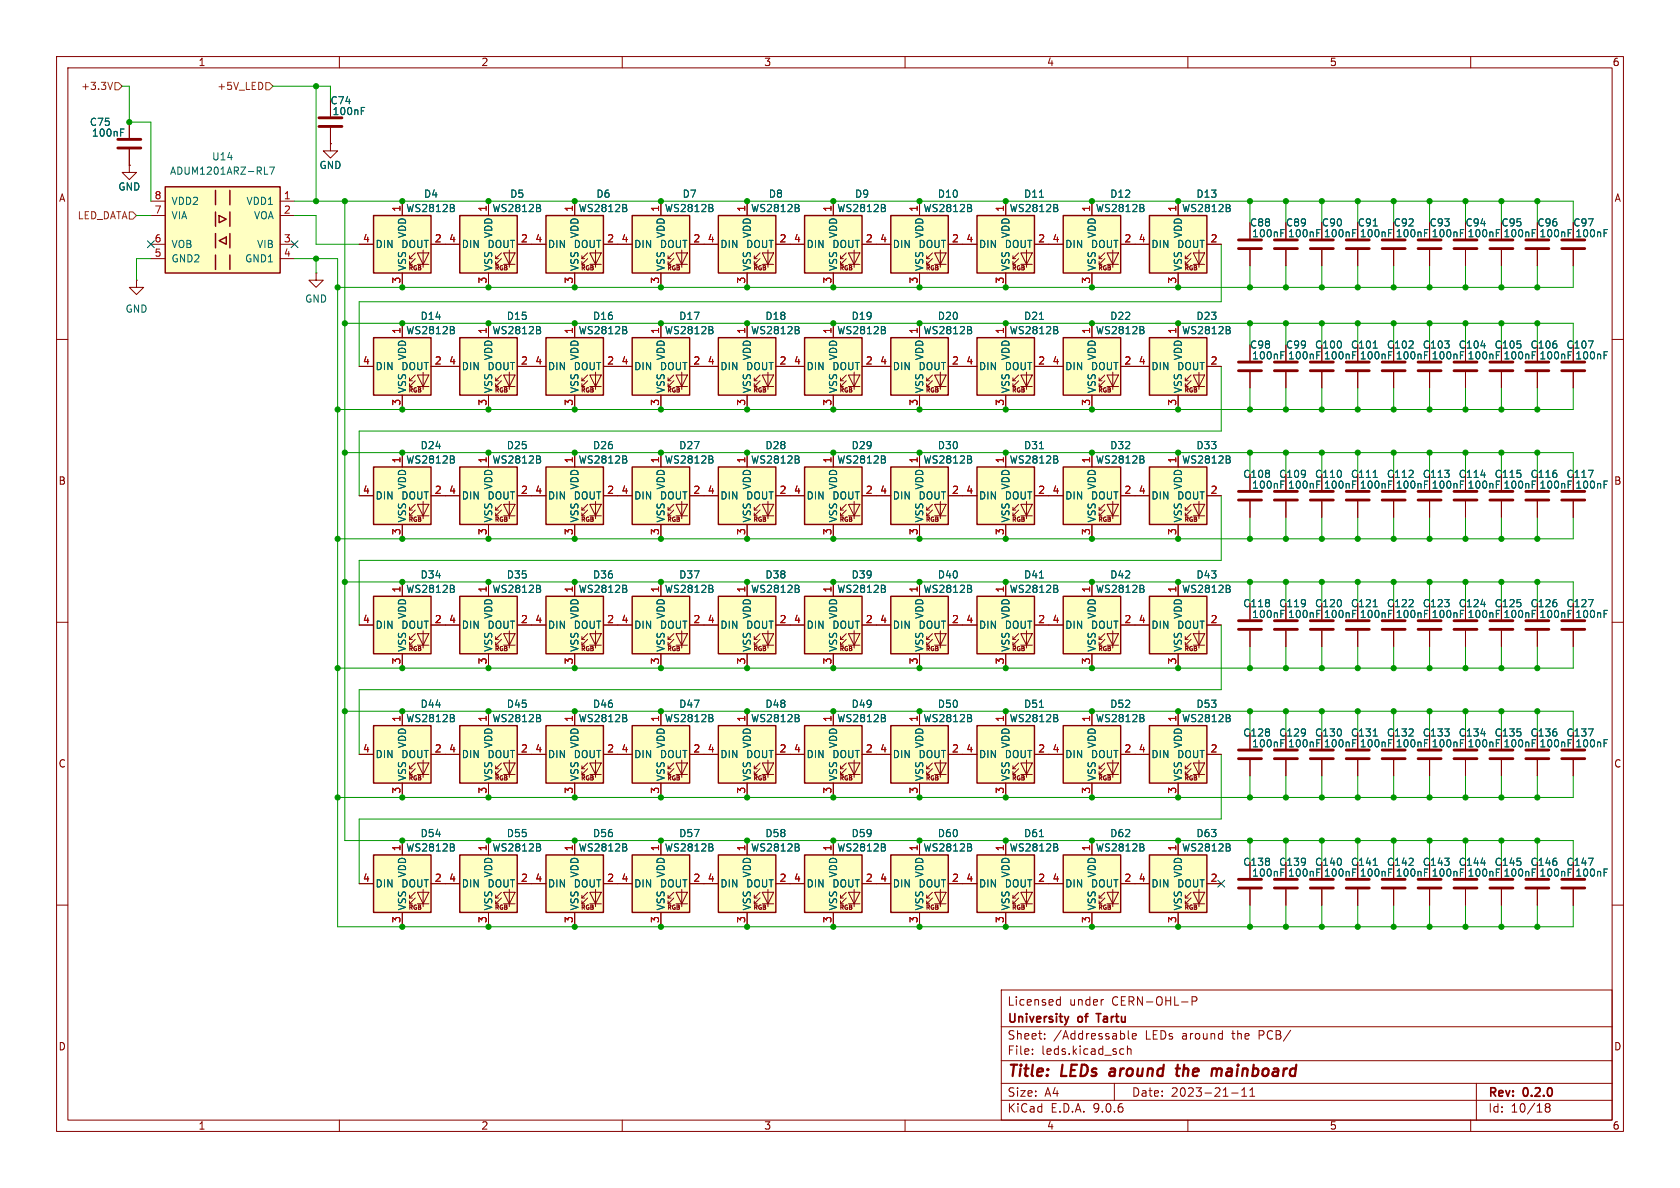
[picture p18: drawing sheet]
<svg xmlns="http://www.w3.org/2000/svg" width="297mm" height="210mm" viewBox="0 0 297 210" stroke-linecap="round" stroke-linejoin="round" font-family="sans-serif">
<defs><g id="words">
<g font-size="2.8" fill="#840000">
<text x="178" y="190.9">Title:</text>
<text x="187.7" y="190.9">LEDs</text>
<text x="197" y="190.9">around</text>
<text x="209.6" y="190.9">the</text>
<text x="216.6" y="190.9">mainboard</text>
</g>
<g font-size="2.1" fill="#840000">
<text x="178" y="178">Licensed</text>
<text x="189" y="178">under</text>
<text x="196.6" y="178">CERN-OHL-P</text>
<text x="178" y="184">Sheet:</text>
<text x="178" y="181.2">University</text>
<text x="186.2" y="184">/Addressable</text>
<text x="190.7" y="181.2">of</text>
<text x="194.6" y="181.2">Tartu</text>
<text x="202.5" y="184">LEDs</text>
<text x="209.1" y="184">around</text>
<text x="218.1" y="184">the</text>
<text x="222.9" y="184">PCB/</text>
<text x="178" y="186.7">File:</text>
<text x="184.1" y="186.7">leds.kicad_sch</text>
<text x="178" y="196.9">KiCad</text>
<text x="178" y="194.1">Size:</text>
<text x="184.7" y="194.1">A4</text>
<text x="185.7" y="196.9">E.D.A.</text>
<text x="193.3" y="196.9">9.0.6</text>
<text x="200" y="194.1">Date:</text>
<text x="207" y="194.1">2023-21-11</text>
<text x="263" y="194.3">Rev:</text>
<text x="263" y="196.9">Id:</text>
<text x="267.1" y="196.9">10/18</text>
<text x="269.4" y="194.3">0.2.0</text>
</g>
<g font-size="1.8" fill="#840000">
<text x="35" y="11.9">1</text>
<text x="85" y="11.9">2</text>
<text x="135" y="11.9">3</text>
<text x="185" y="11.9">4</text>
<text x="235" y="11.9">5</text>
<text x="285" y="11.9">6</text>
<text x="10.3" y="35.9">A</text>
<text x="285.3" y="35.9">A</text>
<text x="10.3" y="85.9">B</text>
<text x="285.3" y="85.9">B</text>
<text x="10.3" y="135.9">C</text>
<text x="285.3" y="135.9">C</text>
<text x="10.3" y="185.9">D</text>
<text x="285.3" y="185.9">D</text>
<text x="35" y="199.9">1</text>
<text x="85" y="199.9">2</text>
<text x="135" y="199.9">3</text>
<text x="185" y="199.9">4</text>
<text x="235" y="199.9">5</text>
<text x="285" y="199.9">6</text>
</g>
<g font-size="1.8" fill="#725600">
<text x="14.2" y="16.1">+3.3V</text>
<text x="38.3" y="16.1">+5V_LED</text>
<text x="13.6" y="39">LED_DATA</text>
</g>
<g font-size="1.8" fill="#006464">
<text x="15.8" y="22.5">C75</text>
<text x="58.3" y="18.6">C74</text>
<text x="58.7" y="20.5">100nF</text>
<text x="16.1" y="24.4">100nF</text>
<text x="37.4" y="28.5">U14</text>
<text x="20.8" y="33.9">GND</text>
<text x="30" y="31.1">ADUM1201ARZ-RL7</text>
<text x="56.4" y="30.1">GND</text>
<text x="74.9" y="35.2">D4</text>
<text x="90.1" y="35.2">D5</text>
<text x="105.3" y="35.2">D6</text>
<text x="120.6" y="35.2">D7</text>
<text x="135.8" y="35.2">D8</text>
<text x="151.1" y="35.2">D9</text>
<text x="165.7" y="35.2">D10</text>
<text x="180.9" y="35.2">D11</text>
<text x="196.2" y="35.2">D12</text>
<text x="211.4" y="35.2">D13</text>
<text x="30.2" y="36.4">VDD2</text>
<text x="30.2" y="39">VIA</text>
<text x="43.5" y="36.4">VDD1</text>
<text x="44.8" y="39">VOA</text>
<text x="71.7" y="37.7">WS2812B</text>
<text x="87" y="37.7">WS2812B</text>
<text x="102.2" y="37.7">WS2812B</text>
<text x="117.4" y="37.7">WS2812B</text>
<text x="132.7" y="37.7">WS2812B</text>
<text x="147.9" y="37.7">WS2812B</text>
<text x="163.2" y="37.7">WS2812B</text>
<text x="178.4" y="37.7">WS2812B</text>
<text x="193.6" y="37.7">WS2812B</text>
<text x="208.9" y="37.7">WS2812B</text>
<text x="220.9" y="40.2">C88</text>
<text x="227.2" y="40.2">C89</text>
<text x="233.6" y="40.2">C90</text>
<text x="239.9" y="40.2">C91</text>
<text x="246.3" y="40.2">C92</text>
<text x="252.6" y="40.2">C93</text>
<text x="259" y="40.2">C94</text>
<text x="265.3" y="40.2">C95</text>
<text x="271.7" y="40.2">C96</text>
<text x="278" y="40.2">C97</text>
<text x="30.2" y="44">VOB</text>
<text x="30.2" y="46.6">GND2</text>
<text x="43.2" y="46.6">GND1</text>
<text x="45.3" y="44">VIB</text>
<text x="66.3" y="44">DIN</text>
<text x="70.8" y="44">DOUT</text>
<text x="72" y="42.2" transform="rotate(-90 72 42.2)">VDD</text>
<text x="81.5" y="44">DIN</text>
<text x="86.1" y="44">DOUT</text>
<text x="87.2" y="42.2" transform="rotate(-90 87.2 42.2)">VDD</text>
<text x="96.8" y="44">DIN</text>
<text x="101.3" y="44">DOUT</text>
<text x="102.5" y="42.2" transform="rotate(-90 102.5 42.2)">VDD</text>
<text x="112" y="44">DIN</text>
<text x="116.6" y="44">DOUT</text>
<text x="117.7" y="42.2" transform="rotate(-90 117.7 42.2)">VDD</text>
<text x="127.3" y="44">DIN</text>
<text x="131.8" y="44">DOUT</text>
<text x="132.9" y="42.2" transform="rotate(-90 132.9 42.2)">VDD</text>
<text x="142.5" y="44">DIN</text>
<text x="147" y="44">DOUT</text>
<text x="148.2" y="42.2" transform="rotate(-90 148.2 42.2)">VDD</text>
<text x="157.7" y="44">DIN</text>
<text x="162.3" y="44">DOUT</text>
<text x="163.4" y="42.2" transform="rotate(-90 163.4 42.2)">VDD</text>
<text x="173" y="44">DIN</text>
<text x="177.5" y="44">DOUT</text>
<text x="178.7" y="42.2" transform="rotate(-90 178.7 42.2)">VDD</text>
<text x="188.2" y="44">DIN</text>
<text x="192.8" y="44">DOUT</text>
<text x="193.9" y="42.2" transform="rotate(-90 193.9 42.2)">VDD</text>
<text x="203.5" y="44">DIN</text>
<text x="208" y="44">DOUT</text>
<text x="209.1" y="42.2" transform="rotate(-90 209.1 42.2)">VDD</text>
<text x="221.3" y="42.1">100nF</text>
<text x="227.6" y="42.1">100nF</text>
<text x="234" y="42.1">100nF</text>
<text x="240.3" y="42.1">100nF</text>
<text x="246.7" y="42.1">100nF</text>
<text x="253" y="42.1">100nF</text>
<text x="259.4" y="42.1">100nF</text>
<text x="265.7" y="42.1">100nF</text>
<text x="272.1" y="42.1">100nF</text>
<text x="278.4" y="42.1">100nF</text>
<text x="53.8" y="53.7">GND</text>
<text x="72" y="48" transform="rotate(-90 72 48)">VSS</text>
<text x="87.2" y="48" transform="rotate(-90 87.2 48)">VSS</text>
<text x="102.5" y="48" transform="rotate(-90 102.5 48)">VSS</text>
<text x="117.7" y="48" transform="rotate(-90 117.7 48)">VSS</text>
<text x="132.9" y="48" transform="rotate(-90 132.9 48)">VSS</text>
<text x="148.2" y="48" transform="rotate(-90 148.2 48)">VSS</text>
<text x="163.4" y="48" transform="rotate(-90 163.4 48)">VSS</text>
<text x="178.7" y="48" transform="rotate(-90 178.7 48)">VSS</text>
<text x="193.9" y="48" transform="rotate(-90 193.9 48)">VSS</text>
<text x="209.1" y="48" transform="rotate(-90 209.1 48)">VSS</text>
<text x="22.1" y="55.5">GND</text>
<text x="71.7" y="59.3">WS2812B</text>
<text x="74.3" y="56.7">D14</text>
<text x="87" y="59.3">WS2812B</text>
<text x="89.5" y="56.7">D15</text>
<text x="102.2" y="59.3">WS2812B</text>
<text x="104.7" y="56.7">D16</text>
<text x="117.4" y="59.3">WS2812B</text>
<text x="120" y="56.7">D17</text>
<text x="132.7" y="59.3">WS2812B</text>
<text x="135.2" y="56.7">D18</text>
<text x="147.9" y="59.3">WS2812B</text>
<text x="150.5" y="56.7">D19</text>
<text x="163.2" y="59.3">WS2812B</text>
<text x="165.7" y="56.7">D20</text>
<text x="178.4" y="59.3">WS2812B</text>
<text x="180.9" y="56.7">D21</text>
<text x="193.6" y="59.3">WS2812B</text>
<text x="196.2" y="56.7">D22</text>
<text x="208.9" y="59.3">WS2812B</text>
<text x="211.4" y="56.7">D23</text>
<text x="66.3" y="65.6">DIN</text>
<text x="70.8" y="65.6">DOUT</text>
<text x="72" y="63.8" transform="rotate(-90 72 63.8)">VDD</text>
<text x="81.5" y="65.6">DIN</text>
<text x="86.1" y="65.6">DOUT</text>
<text x="87.2" y="63.8" transform="rotate(-90 87.2 63.8)">VDD</text>
<text x="96.8" y="65.6">DIN</text>
<text x="101.3" y="65.6">DOUT</text>
<text x="102.5" y="63.8" transform="rotate(-90 102.5 63.8)">VDD</text>
<text x="112" y="65.6">DIN</text>
<text x="116.6" y="65.6">DOUT</text>
<text x="117.7" y="63.8" transform="rotate(-90 117.7 63.8)">VDD</text>
<text x="127.3" y="65.6">DIN</text>
<text x="131.8" y="65.6">DOUT</text>
<text x="132.9" y="63.8" transform="rotate(-90 132.9 63.8)">VDD</text>
<text x="142.5" y="65.6">DIN</text>
<text x="147" y="65.6">DOUT</text>
<text x="148.2" y="63.8" transform="rotate(-90 148.2 63.8)">VDD</text>
<text x="157.7" y="65.6">DIN</text>
<text x="162.3" y="65.6">DOUT</text>
<text x="163.4" y="63.8" transform="rotate(-90 163.4 63.8)">VDD</text>
<text x="173" y="65.6">DIN</text>
<text x="177.5" y="65.6">DOUT</text>
<text x="178.7" y="63.8" transform="rotate(-90 178.7 63.8)">VDD</text>
<text x="188.2" y="65.6">DIN</text>
<text x="192.8" y="65.6">DOUT</text>
<text x="193.9" y="63.8" transform="rotate(-90 193.9 63.8)">VDD</text>
<text x="203.5" y="65.6">DIN</text>
<text x="208" y="65.6">DOUT</text>
<text x="209.1" y="63.8" transform="rotate(-90 209.1 63.8)">VDD</text>
<text x="220.9" y="61.8">C98</text>
<text x="221.3" y="63.7">100nF</text>
<text x="227.2" y="61.8">C99</text>
<text x="227.6" y="63.7">100nF</text>
<text x="232.4" y="61.8">C100</text>
<text x="234" y="63.7">100nF</text>
<text x="238.7" y="61.8">C101</text>
<text x="240.3" y="63.7">100nF</text>
<text x="245.1" y="61.8">C102</text>
<text x="246.7" y="63.7">100nF</text>
<text x="251.4" y="61.8">C103</text>
<text x="253" y="63.7">100nF</text>
<text x="257.8" y="61.8">C104</text>
<text x="259.4" y="63.7">100nF</text>
<text x="264.1" y="61.8">C105</text>
<text x="265.7" y="63.7">100nF</text>
<text x="270.5" y="61.8">C106</text>
<text x="272.1" y="63.7">100nF</text>
<text x="276.8" y="61.8">C107</text>
<text x="278.4" y="63.7">100nF</text>
<text x="72" y="69.6" transform="rotate(-90 72 69.6)">VSS</text>
<text x="87.2" y="69.6" transform="rotate(-90 87.2 69.6)">VSS</text>
<text x="102.5" y="69.6" transform="rotate(-90 102.5 69.6)">VSS</text>
<text x="117.7" y="69.6" transform="rotate(-90 117.7 69.6)">VSS</text>
<text x="132.9" y="69.6" transform="rotate(-90 132.9 69.6)">VSS</text>
<text x="148.2" y="69.6" transform="rotate(-90 148.2 69.6)">VSS</text>
<text x="163.4" y="69.6" transform="rotate(-90 163.4 69.6)">VSS</text>
<text x="178.7" y="69.6" transform="rotate(-90 178.7 69.6)">VSS</text>
<text x="193.9" y="69.6" transform="rotate(-90 193.9 69.6)">VSS</text>
<text x="209.1" y="69.6" transform="rotate(-90 209.1 69.6)">VSS</text>
<text x="71.7" y="82.1">WS2812B</text>
<text x="74.3" y="79.6">D24</text>
<text x="87" y="82.1">WS2812B</text>
<text x="89.5" y="79.6">D25</text>
<text x="102.2" y="82.1">WS2812B</text>
<text x="104.7" y="79.6">D26</text>
<text x="117.4" y="82.1">WS2812B</text>
<text x="120" y="79.6">D27</text>
<text x="132.7" y="82.1">WS2812B</text>
<text x="135.2" y="79.6">D28</text>
<text x="147.9" y="82.1">WS2812B</text>
<text x="150.5" y="79.6">D29</text>
<text x="163.2" y="82.1">WS2812B</text>
<text x="165.7" y="79.6">D30</text>
<text x="178.4" y="82.1">WS2812B</text>
<text x="180.9" y="79.6">D31</text>
<text x="193.6" y="82.1">WS2812B</text>
<text x="196.2" y="79.6">D32</text>
<text x="208.9" y="82.1">WS2812B</text>
<text x="211.4" y="79.6">D33</text>
<text x="66.3" y="88.5">DIN</text>
<text x="70.8" y="88.5">DOUT</text>
<text x="72" y="86.6" transform="rotate(-90 72 86.6)">VDD</text>
<text x="81.5" y="88.5">DIN</text>
<text x="86.1" y="88.5">DOUT</text>
<text x="87.2" y="86.6" transform="rotate(-90 87.2 86.6)">VDD</text>
<text x="96.8" y="88.5">DIN</text>
<text x="101.3" y="88.5">DOUT</text>
<text x="102.5" y="86.6" transform="rotate(-90 102.5 86.6)">VDD</text>
<text x="112" y="88.5">DIN</text>
<text x="116.6" y="88.5">DOUT</text>
<text x="117.7" y="86.6" transform="rotate(-90 117.7 86.6)">VDD</text>
<text x="127.3" y="88.5">DIN</text>
<text x="131.8" y="88.5">DOUT</text>
<text x="132.9" y="86.6" transform="rotate(-90 132.9 86.6)">VDD</text>
<text x="142.5" y="88.5">DIN</text>
<text x="147" y="88.5">DOUT</text>
<text x="148.2" y="86.6" transform="rotate(-90 148.2 86.6)">VDD</text>
<text x="157.7" y="88.5">DIN</text>
<text x="162.3" y="88.5">DOUT</text>
<text x="163.4" y="86.6" transform="rotate(-90 163.4 86.6)">VDD</text>
<text x="173" y="88.5">DIN</text>
<text x="177.5" y="88.5">DOUT</text>
<text x="178.7" y="86.6" transform="rotate(-90 178.7 86.6)">VDD</text>
<text x="188.2" y="88.5">DIN</text>
<text x="192.8" y="88.5">DOUT</text>
<text x="193.9" y="86.6" transform="rotate(-90 193.9 86.6)">VDD</text>
<text x="203.5" y="88.5">DIN</text>
<text x="208" y="88.5">DOUT</text>
<text x="209.1" y="86.6" transform="rotate(-90 209.1 86.6)">VDD</text>
<text x="219.7" y="84.7">C108</text>
<text x="221.3" y="86.6">100nF</text>
<text x="226" y="84.7">C109</text>
<text x="227.6" y="86.6">100nF</text>
<text x="232.4" y="84.7">C110</text>
<text x="234" y="86.6">100nF</text>
<text x="238.7" y="84.7">C111</text>
<text x="240.3" y="86.6">100nF</text>
<text x="245.1" y="84.7">C112</text>
<text x="246.7" y="86.6">100nF</text>
<text x="251.4" y="84.7">C113</text>
<text x="253" y="86.6">100nF</text>
<text x="257.8" y="84.7">C114</text>
<text x="259.4" y="86.6">100nF</text>
<text x="264.1" y="84.7">C115</text>
<text x="265.7" y="86.6">100nF</text>
<text x="270.5" y="84.7">C116</text>
<text x="272.1" y="86.6">100nF</text>
<text x="276.8" y="84.7">C117</text>
<text x="278.4" y="86.6">100nF</text>
<text x="72" y="92.5" transform="rotate(-90 72 92.5)">VSS</text>
<text x="87.2" y="92.5" transform="rotate(-90 87.2 92.5)">VSS</text>
<text x="102.5" y="92.5" transform="rotate(-90 102.5 92.5)">VSS</text>
<text x="117.7" y="92.5" transform="rotate(-90 117.7 92.5)">VSS</text>
<text x="132.9" y="92.5" transform="rotate(-90 132.9 92.5)">VSS</text>
<text x="148.2" y="92.5" transform="rotate(-90 148.2 92.5)">VSS</text>
<text x="163.4" y="92.5" transform="rotate(-90 163.4 92.5)">VSS</text>
<text x="178.7" y="92.5" transform="rotate(-90 178.7 92.5)">VSS</text>
<text x="193.9" y="92.5" transform="rotate(-90 193.9 92.5)">VSS</text>
<text x="209.1" y="92.5" transform="rotate(-90 209.1 92.5)">VSS</text>
<text x="71.7" y="105">WS2812B</text>
<text x="74.3" y="102.5">D34</text>
<text x="87" y="105">WS2812B</text>
<text x="89.5" y="102.5">D35</text>
<text x="102.2" y="105">WS2812B</text>
<text x="104.7" y="102.5">D36</text>
<text x="117.4" y="105">WS2812B</text>
<text x="120" y="102.5">D37</text>
<text x="132.7" y="105">WS2812B</text>
<text x="135.2" y="102.5">D38</text>
<text x="147.9" y="105">WS2812B</text>
<text x="150.5" y="102.5">D39</text>
<text x="163.2" y="105">WS2812B</text>
<text x="165.7" y="102.5">D40</text>
<text x="178.4" y="105">WS2812B</text>
<text x="180.9" y="102.5">D41</text>
<text x="193.6" y="105">WS2812B</text>
<text x="196.2" y="102.5">D42</text>
<text x="208.9" y="105">WS2812B</text>
<text x="211.4" y="102.5">D43</text>
<text x="219.7" y="107.5">C118</text>
<text x="226" y="107.5">C119</text>
<text x="232.4" y="107.5">C120</text>
<text x="238.7" y="107.5">C121</text>
<text x="245.1" y="107.5">C122</text>
<text x="251.4" y="107.5">C123</text>
<text x="257.8" y="107.5">C124</text>
<text x="264.1" y="107.5">C125</text>
<text x="270.5" y="107.5">C126</text>
<text x="276.8" y="107.5">C127</text>
<text x="66.3" y="111.4">DIN</text>
<text x="70.8" y="111.4">DOUT</text>
<text x="72" y="109.5" transform="rotate(-90 72 109.5)">VDD</text>
<text x="81.5" y="111.4">DIN</text>
<text x="86.1" y="111.4">DOUT</text>
<text x="87.2" y="109.5" transform="rotate(-90 87.2 109.5)">VDD</text>
<text x="96.8" y="111.4">DIN</text>
<text x="101.3" y="111.4">DOUT</text>
<text x="102.5" y="109.5" transform="rotate(-90 102.5 109.5)">VDD</text>
<text x="112" y="111.4">DIN</text>
<text x="116.6" y="111.4">DOUT</text>
<text x="117.7" y="109.5" transform="rotate(-90 117.7 109.5)">VDD</text>
<text x="127.3" y="111.4">DIN</text>
<text x="131.8" y="111.4">DOUT</text>
<text x="132.9" y="109.5" transform="rotate(-90 132.9 109.5)">VDD</text>
<text x="142.5" y="111.4">DIN</text>
<text x="147" y="111.4">DOUT</text>
<text x="148.2" y="109.5" transform="rotate(-90 148.2 109.5)">VDD</text>
<text x="157.7" y="111.4">DIN</text>
<text x="162.3" y="111.4">DOUT</text>
<text x="163.4" y="109.5" transform="rotate(-90 163.4 109.5)">VDD</text>
<text x="173" y="111.4">DIN</text>
<text x="177.5" y="111.4">DOUT</text>
<text x="178.7" y="109.5" transform="rotate(-90 178.7 109.5)">VDD</text>
<text x="188.2" y="111.4">DIN</text>
<text x="192.8" y="111.4">DOUT</text>
<text x="193.9" y="109.5" transform="rotate(-90 193.9 109.5)">VDD</text>
<text x="203.5" y="111.4">DIN</text>
<text x="208" y="111.4">DOUT</text>
<text x="209.1" y="109.5" transform="rotate(-90 209.1 109.5)">VDD</text>
<text x="221.3" y="109.4">100nF</text>
<text x="227.6" y="109.4">100nF</text>
<text x="234" y="109.4">100nF</text>
<text x="240.3" y="109.4">100nF</text>
<text x="246.7" y="109.4">100nF</text>
<text x="253" y="109.4">100nF</text>
<text x="259.4" y="109.4">100nF</text>
<text x="265.7" y="109.4">100nF</text>
<text x="272.1" y="109.4">100nF</text>
<text x="278.4" y="109.4">100nF</text>
<text x="72" y="115.3" transform="rotate(-90 72 115.3)">VSS</text>
<text x="87.2" y="115.3" transform="rotate(-90 87.2 115.3)">VSS</text>
<text x="102.5" y="115.3" transform="rotate(-90 102.5 115.3)">VSS</text>
<text x="117.7" y="115.3" transform="rotate(-90 117.7 115.3)">VSS</text>
<text x="132.9" y="115.3" transform="rotate(-90 132.9 115.3)">VSS</text>
<text x="148.2" y="115.3" transform="rotate(-90 148.2 115.3)">VSS</text>
<text x="163.4" y="115.3" transform="rotate(-90 163.4 115.3)">VSS</text>
<text x="178.7" y="115.3" transform="rotate(-90 178.7 115.3)">VSS</text>
<text x="193.9" y="115.3" transform="rotate(-90 193.9 115.3)">VSS</text>
<text x="209.1" y="115.3" transform="rotate(-90 209.1 115.3)">VSS</text>
<text x="74.3" y="125.3">D44</text>
<text x="89.5" y="125.3">D45</text>
<text x="104.7" y="125.3">D46</text>
<text x="120" y="125.3">D47</text>
<text x="135.2" y="125.3">D48</text>
<text x="150.5" y="125.3">D49</text>
<text x="165.7" y="125.3">D50</text>
<text x="180.9" y="125.3">D51</text>
<text x="196.2" y="125.3">D52</text>
<text x="211.4" y="125.3">D53</text>
<text x="71.7" y="127.9">WS2812B</text>
<text x="87" y="127.9">WS2812B</text>
<text x="102.2" y="127.9">WS2812B</text>
<text x="117.4" y="127.9">WS2812B</text>
<text x="132.7" y="127.9">WS2812B</text>
<text x="147.9" y="127.9">WS2812B</text>
<text x="163.2" y="127.9">WS2812B</text>
<text x="178.4" y="127.9">WS2812B</text>
<text x="193.6" y="127.9">WS2812B</text>
<text x="208.9" y="127.9">WS2812B</text>
<text x="219.7" y="130.4">C128</text>
<text x="226" y="130.4">C129</text>
<text x="232.4" y="130.4">C130</text>
<text x="238.7" y="130.4">C131</text>
<text x="245.1" y="130.4">C132</text>
<text x="251.4" y="130.4">C133</text>
<text x="257.8" y="130.4">C134</text>
<text x="264.1" y="130.4">C135</text>
<text x="270.5" y="130.4">C136</text>
<text x="276.8" y="130.4">C137</text>
<text x="66.3" y="134.2">DIN</text>
<text x="70.8" y="134.2">DOUT</text>
<text x="72" y="132.4" transform="rotate(-90 72 132.4)">VDD</text>
<text x="81.5" y="134.2">DIN</text>
<text x="86.1" y="134.2">DOUT</text>
<text x="87.2" y="132.4" transform="rotate(-90 87.2 132.4)">VDD</text>
<text x="96.8" y="134.2">DIN</text>
<text x="101.3" y="134.2">DOUT</text>
<text x="102.5" y="132.4" transform="rotate(-90 102.5 132.4)">VDD</text>
<text x="112" y="134.2">DIN</text>
<text x="116.6" y="134.2">DOUT</text>
<text x="117.7" y="132.4" transform="rotate(-90 117.7 132.4)">VDD</text>
<text x="127.3" y="134.2">DIN</text>
<text x="131.8" y="134.2">DOUT</text>
<text x="132.9" y="132.4" transform="rotate(-90 132.9 132.4)">VDD</text>
<text x="142.5" y="134.2">DIN</text>
<text x="147" y="134.2">DOUT</text>
<text x="148.2" y="132.4" transform="rotate(-90 148.2 132.4)">VDD</text>
<text x="157.7" y="134.2">DIN</text>
<text x="162.3" y="134.2">DOUT</text>
<text x="163.4" y="132.4" transform="rotate(-90 163.4 132.4)">VDD</text>
<text x="173" y="134.2">DIN</text>
<text x="177.5" y="134.2">DOUT</text>
<text x="178.7" y="132.4" transform="rotate(-90 178.7 132.4)">VDD</text>
<text x="188.2" y="134.2">DIN</text>
<text x="192.8" y="134.2">DOUT</text>
<text x="193.9" y="132.4" transform="rotate(-90 193.9 132.4)">VDD</text>
<text x="203.5" y="134.2">DIN</text>
<text x="208" y="134.2">DOUT</text>
<text x="209.1" y="132.4" transform="rotate(-90 209.1 132.4)">VDD</text>
<text x="221.3" y="132.3">100nF</text>
<text x="227.6" y="132.3">100nF</text>
<text x="234" y="132.3">100nF</text>
<text x="240.3" y="132.3">100nF</text>
<text x="246.7" y="132.3">100nF</text>
<text x="253" y="132.3">100nF</text>
<text x="259.4" y="132.3">100nF</text>
<text x="265.7" y="132.3">100nF</text>
<text x="272.1" y="132.3">100nF</text>
<text x="278.4" y="132.3">100nF</text>
<text x="72" y="138.2" transform="rotate(-90 72 138.2)">VSS</text>
<text x="87.2" y="138.2" transform="rotate(-90 87.2 138.2)">VSS</text>
<text x="102.5" y="138.2" transform="rotate(-90 102.5 138.2)">VSS</text>
<text x="117.7" y="138.2" transform="rotate(-90 117.7 138.2)">VSS</text>
<text x="132.9" y="138.2" transform="rotate(-90 132.9 138.2)">VSS</text>
<text x="148.2" y="138.2" transform="rotate(-90 148.2 138.2)">VSS</text>
<text x="163.4" y="138.2" transform="rotate(-90 163.4 138.2)">VSS</text>
<text x="178.7" y="138.2" transform="rotate(-90 178.7 138.2)">VSS</text>
<text x="193.9" y="138.2" transform="rotate(-90 193.9 138.2)">VSS</text>
<text x="209.1" y="138.2" transform="rotate(-90 209.1 138.2)">VSS</text>
<text x="74.3" y="148.2">D54</text>
<text x="89.5" y="148.2">D55</text>
<text x="104.7" y="148.2">D56</text>
<text x="120" y="148.2">D57</text>
<text x="135.2" y="148.2">D58</text>
<text x="150.5" y="148.2">D59</text>
<text x="165.7" y="148.2">D60</text>
<text x="180.9" y="148.2">D61</text>
<text x="196.2" y="148.2">D62</text>
<text x="211.4" y="148.2">D63</text>
<text x="71.7" y="150.7">WS2812B</text>
<text x="72" y="155.2" transform="rotate(-90 72 155.2)">VDD</text>
<text x="87" y="150.7">WS2812B</text>
<text x="87.2" y="155.2" transform="rotate(-90 87.2 155.2)">VDD</text>
<text x="102.2" y="150.7">WS2812B</text>
<text x="102.5" y="155.2" transform="rotate(-90 102.5 155.2)">VDD</text>
<text x="117.4" y="150.7">WS2812B</text>
<text x="117.7" y="155.2" transform="rotate(-90 117.7 155.2)">VDD</text>
<text x="132.7" y="150.7">WS2812B</text>
<text x="132.9" y="155.2" transform="rotate(-90 132.9 155.2)">VDD</text>
<text x="147.9" y="150.7">WS2812B</text>
<text x="148.2" y="155.2" transform="rotate(-90 148.2 155.2)">VDD</text>
<text x="163.2" y="150.7">WS2812B</text>
<text x="163.4" y="155.2" transform="rotate(-90 163.4 155.2)">VDD</text>
<text x="178.4" y="150.7">WS2812B</text>
<text x="178.7" y="155.2" transform="rotate(-90 178.7 155.2)">VDD</text>
<text x="193.6" y="150.7">WS2812B</text>
<text x="193.9" y="155.2" transform="rotate(-90 193.9 155.2)">VDD</text>
<text x="208.9" y="150.7">WS2812B</text>
<text x="209.1" y="155.2" transform="rotate(-90 209.1 155.2)">VDD</text>
<text x="219.7" y="153.3">C138</text>
<text x="221.3" y="155.2">100nF</text>
<text x="226" y="153.3">C139</text>
<text x="227.6" y="155.2">100nF</text>
<text x="232.4" y="153.3">C140</text>
<text x="234" y="155.2">100nF</text>
<text x="238.7" y="153.3">C141</text>
<text x="240.3" y="155.2">100nF</text>
<text x="245.1" y="153.3">C142</text>
<text x="246.7" y="155.2">100nF</text>
<text x="251.4" y="153.3">C143</text>
<text x="253" y="155.2">100nF</text>
<text x="257.8" y="153.3">C144</text>
<text x="259.4" y="155.2">100nF</text>
<text x="264.1" y="153.3">C145</text>
<text x="265.7" y="155.2">100nF</text>
<text x="270.5" y="153.3">C146</text>
<text x="272.1" y="155.2">100nF</text>
<text x="276.8" y="153.3">C147</text>
<text x="278.4" y="155.2">100nF</text>
<text x="66.3" y="157.1">DIN</text>
<text x="70.8" y="157.1">DOUT</text>
<text x="72" y="161" transform="rotate(-90 72 161)">VSS</text>
<text x="81.5" y="157.1">DIN</text>
<text x="86.1" y="157.1">DOUT</text>
<text x="87.2" y="161" transform="rotate(-90 87.2 161)">VSS</text>
<text x="96.8" y="157.1">DIN</text>
<text x="101.3" y="157.1">DOUT</text>
<text x="102.5" y="161" transform="rotate(-90 102.5 161)">VSS</text>
<text x="112" y="157.1">DIN</text>
<text x="116.6" y="157.1">DOUT</text>
<text x="117.7" y="161" transform="rotate(-90 117.7 161)">VSS</text>
<text x="127.3" y="157.1">DIN</text>
<text x="131.8" y="157.1">DOUT</text>
<text x="132.9" y="161" transform="rotate(-90 132.9 161)">VSS</text>
<text x="142.5" y="157.1">DIN</text>
<text x="147" y="157.1">DOUT</text>
<text x="148.2" y="161" transform="rotate(-90 148.2 161)">VSS</text>
<text x="157.7" y="157.1">DIN</text>
<text x="162.3" y="157.1">DOUT</text>
<text x="163.4" y="161" transform="rotate(-90 163.4 161)">VSS</text>
<text x="173" y="157.1">DIN</text>
<text x="177.5" y="157.1">DOUT</text>
<text x="178.7" y="161" transform="rotate(-90 178.7 161)">VSS</text>
<text x="188.2" y="157.1">DIN</text>
<text x="192.8" y="157.1">DOUT</text>
<text x="193.9" y="161" transform="rotate(-90 193.9 161)">VSS</text>
<text x="203.5" y="157.1">DIN</text>
<text x="208" y="157.1">DOUT</text>
<text x="209.1" y="161" transform="rotate(-90 209.1 161)">VSS</text>
</g>
<g font-size="1.8" fill="#a90000">
<text x="27.2" y="35.3">8</text>
<text x="50.1" y="35.3">1</text>
<text x="27.2" y="37.8">7</text>
<text x="50.1" y="37.8">2</text>
<text x="70.9" y="37.5" transform="rotate(-90 70.9 37.5)">1</text>
<text x="86.1" y="37.5" transform="rotate(-90 86.1 37.5)">1</text>
<text x="101.3" y="37.5" transform="rotate(-90 101.3 37.5)">1</text>
<text x="116.6" y="37.5" transform="rotate(-90 116.6 37.5)">1</text>
<text x="131.8" y="37.5" transform="rotate(-90 131.8 37.5)">1</text>
<text x="147.1" y="37.5" transform="rotate(-90 147.1 37.5)">1</text>
<text x="162.3" y="37.5" transform="rotate(-90 162.3 37.5)">1</text>
<text x="177.5" y="37.5" transform="rotate(-90 177.5 37.5)">1</text>
<text x="192.8" y="37.5" transform="rotate(-90 192.8 37.5)">1</text>
<text x="208" y="37.5" transform="rotate(-90 208 37.5)">1</text>
<text x="27.2" y="42.9">6</text>
<text x="27.2" y="45.5">5</text>
<text x="50.1" y="42.9">3</text>
<text x="50.1" y="45.5">4</text>
<text x="64.1" y="42.9">4</text>
<text x="76.8" y="42.9">2</text>
<text x="79.3" y="42.9">4</text>
<text x="92" y="42.9">2</text>
<text x="94.5" y="42.9">4</text>
<text x="107.2" y="42.9">2</text>
<text x="109.8" y="42.9">4</text>
<text x="122.5" y="42.9">2</text>
<text x="125" y="42.9">4</text>
<text x="137.7" y="42.9">2</text>
<text x="140.3" y="42.9">4</text>
<text x="153" y="42.9">2</text>
<text x="155.5" y="42.9">4</text>
<text x="168.2" y="42.9">2</text>
<text x="170.7" y="42.9">4</text>
<text x="183.4" y="42.9">2</text>
<text x="186" y="42.9">4</text>
<text x="198.7" y="42.9">2</text>
<text x="201.2" y="42.9">4</text>
<text x="213.9" y="42.9">2</text>
<text x="70.9" y="50.2" transform="rotate(-90 70.9 50.2)">3</text>
<text x="86.1" y="50.2" transform="rotate(-90 86.1 50.2)">3</text>
<text x="101.3" y="50.2" transform="rotate(-90 101.3 50.2)">3</text>
<text x="116.6" y="50.2" transform="rotate(-90 116.6 50.2)">3</text>
<text x="131.8" y="50.2" transform="rotate(-90 131.8 50.2)">3</text>
<text x="147.1" y="50.2" transform="rotate(-90 147.1 50.2)">3</text>
<text x="162.3" y="50.2" transform="rotate(-90 162.3 50.2)">3</text>
<text x="177.5" y="50.2" transform="rotate(-90 177.5 50.2)">3</text>
<text x="192.8" y="50.2" transform="rotate(-90 192.8 50.2)">3</text>
<text x="208" y="50.2" transform="rotate(-90 208 50.2)">3</text>
<text x="70.9" y="59.1" transform="rotate(-90 70.9 59.1)">1</text>
<text x="86.1" y="59.1" transform="rotate(-90 86.1 59.1)">1</text>
<text x="101.3" y="59.1" transform="rotate(-90 101.3 59.1)">1</text>
<text x="116.6" y="59.1" transform="rotate(-90 116.6 59.1)">1</text>
<text x="131.8" y="59.1" transform="rotate(-90 131.8 59.1)">1</text>
<text x="147.1" y="59.1" transform="rotate(-90 147.1 59.1)">1</text>
<text x="162.3" y="59.1" transform="rotate(-90 162.3 59.1)">1</text>
<text x="177.5" y="59.1" transform="rotate(-90 177.5 59.1)">1</text>
<text x="192.8" y="59.1" transform="rotate(-90 192.8 59.1)">1</text>
<text x="208" y="59.1" transform="rotate(-90 208 59.1)">1</text>
<text x="64.1" y="64.5">4</text>
<text x="76.8" y="64.5">2</text>
<text x="79.3" y="64.5">4</text>
<text x="92" y="64.5">2</text>
<text x="94.5" y="64.5">4</text>
<text x="107.2" y="64.5">2</text>
<text x="109.8" y="64.5">4</text>
<text x="122.5" y="64.5">2</text>
<text x="125" y="64.5">4</text>
<text x="137.7" y="64.5">2</text>
<text x="140.3" y="64.5">4</text>
<text x="153" y="64.5">2</text>
<text x="155.5" y="64.5">4</text>
<text x="168.2" y="64.5">2</text>
<text x="170.7" y="64.5">4</text>
<text x="183.4" y="64.5">2</text>
<text x="186" y="64.5">4</text>
<text x="198.7" y="64.5">2</text>
<text x="201.2" y="64.5">4</text>
<text x="213.9" y="64.5">2</text>
<text x="70.9" y="71.8" transform="rotate(-90 70.9 71.8)">3</text>
<text x="86.1" y="71.8" transform="rotate(-90 86.1 71.8)">3</text>
<text x="101.3" y="71.8" transform="rotate(-90 101.3 71.8)">3</text>
<text x="116.6" y="71.8" transform="rotate(-90 116.6 71.8)">3</text>
<text x="131.8" y="71.8" transform="rotate(-90 131.8 71.8)">3</text>
<text x="147.1" y="71.8" transform="rotate(-90 147.1 71.8)">3</text>
<text x="162.3" y="71.8" transform="rotate(-90 162.3 71.8)">3</text>
<text x="177.5" y="71.8" transform="rotate(-90 177.5 71.8)">3</text>
<text x="192.8" y="71.8" transform="rotate(-90 192.8 71.8)">3</text>
<text x="208" y="71.8" transform="rotate(-90 208 71.8)">3</text>
<text x="70.9" y="82" transform="rotate(-90 70.9 82)">1</text>
<text x="86.1" y="82" transform="rotate(-90 86.1 82)">1</text>
<text x="101.3" y="82" transform="rotate(-90 101.3 82)">1</text>
<text x="116.6" y="82" transform="rotate(-90 116.6 82)">1</text>
<text x="131.8" y="82" transform="rotate(-90 131.8 82)">1</text>
<text x="147.1" y="82" transform="rotate(-90 147.1 82)">1</text>
<text x="162.3" y="82" transform="rotate(-90 162.3 82)">1</text>
<text x="177.5" y="82" transform="rotate(-90 177.5 82)">1</text>
<text x="192.8" y="82" transform="rotate(-90 192.8 82)">1</text>
<text x="208" y="82" transform="rotate(-90 208 82)">1</text>
<text x="64.1" y="87.4">4</text>
<text x="76.8" y="87.4">2</text>
<text x="79.3" y="87.4">4</text>
<text x="92" y="87.4">2</text>
<text x="94.5" y="87.4">4</text>
<text x="107.2" y="87.4">2</text>
<text x="109.8" y="87.4">4</text>
<text x="122.5" y="87.4">2</text>
<text x="125" y="87.4">4</text>
<text x="137.7" y="87.4">2</text>
<text x="140.3" y="87.4">4</text>
<text x="153" y="87.4">2</text>
<text x="155.5" y="87.4">4</text>
<text x="168.2" y="87.4">2</text>
<text x="170.7" y="87.4">4</text>
<text x="183.4" y="87.4">2</text>
<text x="186" y="87.4">4</text>
<text x="198.7" y="87.4">2</text>
<text x="201.2" y="87.4">4</text>
<text x="213.9" y="87.4">2</text>
<text x="70.9" y="94.7" transform="rotate(-90 70.9 94.7)">3</text>
<text x="86.1" y="94.7" transform="rotate(-90 86.1 94.7)">3</text>
<text x="101.3" y="94.7" transform="rotate(-90 101.3 94.7)">3</text>
<text x="116.6" y="94.7" transform="rotate(-90 116.6 94.7)">3</text>
<text x="131.8" y="94.7" transform="rotate(-90 131.8 94.7)">3</text>
<text x="147.1" y="94.7" transform="rotate(-90 147.1 94.7)">3</text>
<text x="162.3" y="94.7" transform="rotate(-90 162.3 94.7)">3</text>
<text x="177.5" y="94.7" transform="rotate(-90 177.5 94.7)">3</text>
<text x="192.8" y="94.7" transform="rotate(-90 192.8 94.7)">3</text>
<text x="208" y="94.7" transform="rotate(-90 208 94.7)">3</text>
<text x="70.9" y="104.8" transform="rotate(-90 70.9 104.8)">1</text>
<text x="86.1" y="104.8" transform="rotate(-90 86.1 104.8)">1</text>
<text x="101.3" y="104.8" transform="rotate(-90 101.3 104.8)">1</text>
<text x="116.6" y="104.8" transform="rotate(-90 116.6 104.8)">1</text>
<text x="131.8" y="104.8" transform="rotate(-90 131.8 104.8)">1</text>
<text x="147.1" y="104.8" transform="rotate(-90 147.1 104.8)">1</text>
<text x="162.3" y="104.8" transform="rotate(-90 162.3 104.8)">1</text>
<text x="177.5" y="104.8" transform="rotate(-90 177.5 104.8)">1</text>
<text x="192.8" y="104.8" transform="rotate(-90 192.8 104.8)">1</text>
<text x="208" y="104.8" transform="rotate(-90 208 104.8)">1</text>
<text x="64.1" y="110.2">4</text>
<text x="76.8" y="110.2">2</text>
<text x="79.3" y="110.2">4</text>
<text x="92" y="110.2">2</text>
<text x="94.5" y="110.2">4</text>
<text x="107.2" y="110.2">2</text>
<text x="109.8" y="110.2">4</text>
<text x="122.5" y="110.2">2</text>
<text x="125" y="110.2">4</text>
<text x="137.7" y="110.2">2</text>
<text x="140.3" y="110.2">4</text>
<text x="153" y="110.2">2</text>
<text x="155.5" y="110.2">4</text>
<text x="168.2" y="110.2">2</text>
<text x="170.7" y="110.2">4</text>
<text x="183.4" y="110.2">2</text>
<text x="186" y="110.2">4</text>
<text x="198.7" y="110.2">2</text>
<text x="201.2" y="110.2">4</text>
<text x="213.9" y="110.2">2</text>
<text x="70.9" y="117.5" transform="rotate(-90 70.9 117.5)">3</text>
<text x="86.1" y="117.5" transform="rotate(-90 86.1 117.5)">3</text>
<text x="101.3" y="117.5" transform="rotate(-90 101.3 117.5)">3</text>
<text x="116.6" y="117.5" transform="rotate(-90 116.6 117.5)">3</text>
<text x="131.8" y="117.5" transform="rotate(-90 131.8 117.5)">3</text>
<text x="147.1" y="117.5" transform="rotate(-90 147.1 117.5)">3</text>
<text x="162.3" y="117.5" transform="rotate(-90 162.3 117.5)">3</text>
<text x="177.5" y="117.5" transform="rotate(-90 177.5 117.5)">3</text>
<text x="192.8" y="117.5" transform="rotate(-90 192.8 117.5)">3</text>
<text x="208" y="117.5" transform="rotate(-90 208 117.5)">3</text>
<text x="70.9" y="127.7" transform="rotate(-90 70.9 127.7)">1</text>
<text x="86.1" y="127.7" transform="rotate(-90 86.1 127.7)">1</text>
<text x="101.3" y="127.7" transform="rotate(-90 101.3 127.7)">1</text>
<text x="116.6" y="127.7" transform="rotate(-90 116.6 127.7)">1</text>
<text x="131.8" y="127.7" transform="rotate(-90 131.8 127.7)">1</text>
<text x="147.1" y="127.7" transform="rotate(-90 147.1 127.7)">1</text>
<text x="162.3" y="127.7" transform="rotate(-90 162.3 127.7)">1</text>
<text x="177.5" y="127.7" transform="rotate(-90 177.5 127.7)">1</text>
<text x="192.8" y="127.7" transform="rotate(-90 192.8 127.7)">1</text>
<text x="208" y="127.7" transform="rotate(-90 208 127.7)">1</text>
<text x="64.1" y="133.1">4</text>
<text x="76.8" y="133.1">2</text>
<text x="79.3" y="133.1">4</text>
<text x="92" y="133.1">2</text>
<text x="94.5" y="133.1">4</text>
<text x="107.2" y="133.1">2</text>
<text x="109.8" y="133.1">4</text>
<text x="122.5" y="133.1">2</text>
<text x="125" y="133.1">4</text>
<text x="137.7" y="133.1">2</text>
<text x="140.3" y="133.1">4</text>
<text x="153" y="133.1">2</text>
<text x="155.5" y="133.1">4</text>
<text x="168.2" y="133.1">2</text>
<text x="170.7" y="133.1">4</text>
<text x="183.4" y="133.1">2</text>
<text x="186" y="133.1">4</text>
<text x="198.7" y="133.1">2</text>
<text x="201.2" y="133.1">4</text>
<text x="213.9" y="133.1">2</text>
<text x="70.9" y="140.4" transform="rotate(-90 70.9 140.4)">3</text>
<text x="86.1" y="140.4" transform="rotate(-90 86.1 140.4)">3</text>
<text x="101.3" y="140.4" transform="rotate(-90 101.3 140.4)">3</text>
<text x="116.6" y="140.4" transform="rotate(-90 116.6 140.4)">3</text>
<text x="131.8" y="140.4" transform="rotate(-90 131.8 140.4)">3</text>
<text x="147.1" y="140.4" transform="rotate(-90 147.1 140.4)">3</text>
<text x="162.3" y="140.4" transform="rotate(-90 162.3 140.4)">3</text>
<text x="177.5" y="140.4" transform="rotate(-90 177.5 140.4)">3</text>
<text x="192.8" y="140.4" transform="rotate(-90 192.8 140.4)">3</text>
<text x="208" y="140.4" transform="rotate(-90 208 140.4)">3</text>
<text x="64.1" y="156">4</text>
<text x="70.9" y="150.6" transform="rotate(-90 70.9 150.6)">1</text>
<text x="76.8" y="156">2</text>
<text x="79.3" y="156">4</text>
<text x="86.1" y="150.6" transform="rotate(-90 86.1 150.6)">1</text>
<text x="92" y="156">2</text>
<text x="94.5" y="156">4</text>
<text x="101.3" y="150.6" transform="rotate(-90 101.3 150.6)">1</text>
<text x="107.2" y="156">2</text>
<text x="109.8" y="156">4</text>
<text x="116.6" y="150.6" transform="rotate(-90 116.6 150.6)">1</text>
<text x="122.5" y="156">2</text>
<text x="125" y="156">4</text>
<text x="131.8" y="150.6" transform="rotate(-90 131.8 150.6)">1</text>
<text x="137.7" y="156">2</text>
<text x="140.3" y="156">4</text>
<text x="147.1" y="150.6" transform="rotate(-90 147.1 150.6)">1</text>
<text x="153" y="156">2</text>
<text x="155.5" y="156">4</text>
<text x="162.3" y="150.6" transform="rotate(-90 162.3 150.6)">1</text>
<text x="168.2" y="156">2</text>
<text x="170.7" y="156">4</text>
<text x="177.5" y="150.6" transform="rotate(-90 177.5 150.6)">1</text>
<text x="183.4" y="156">2</text>
<text x="186" y="156">4</text>
<text x="192.8" y="150.6" transform="rotate(-90 192.8 150.6)">1</text>
<text x="198.7" y="156">2</text>
<text x="201.2" y="156">4</text>
<text x="208" y="150.6" transform="rotate(-90 208 150.6)">1</text>
<text x="213.9" y="156">2</text>
<text x="70.9" y="163.3" transform="rotate(-90 70.9 163.3)">3</text>
<text x="86.1" y="163.3" transform="rotate(-90 86.1 163.3)">3</text>
<text x="101.3" y="163.3" transform="rotate(-90 101.3 163.3)">3</text>
<text x="116.6" y="163.3" transform="rotate(-90 116.6 163.3)">3</text>
<text x="131.8" y="163.3" transform="rotate(-90 131.8 163.3)">3</text>
<text x="147.1" y="163.3" transform="rotate(-90 147.1 163.3)">3</text>
<text x="162.3" y="163.3" transform="rotate(-90 162.3 163.3)">3</text>
<text x="177.5" y="163.3" transform="rotate(-90 177.5 163.3)">3</text>
<text x="192.8" y="163.3" transform="rotate(-90 192.8 163.3)">3</text>
<text x="208" y="163.3" transform="rotate(-90 208 163.3)">3</text>
</g>
<g font-size="1.1" fill="#840000">
<text x="72.1" y="48">RGB</text>
<text x="87.4" y="48">RGB</text>
<text x="102.6" y="48">RGB</text>
<text x="117.8" y="48">RGB</text>
<text x="133.1" y="48">RGB</text>
<text x="148.3" y="48">RGB</text>
<text x="163.6" y="48">RGB</text>
<text x="178.8" y="48">RGB</text>
<text x="194" y="48">RGB</text>
<text x="209.3" y="48">RGB</text>
<text x="72.1" y="69.6">RGB</text>
<text x="87.4" y="69.6">RGB</text>
<text x="102.6" y="69.6">RGB</text>
<text x="117.8" y="69.6">RGB</text>
<text x="133.1" y="69.6">RGB</text>
<text x="148.3" y="69.6">RGB</text>
<text x="163.6" y="69.6">RGB</text>
<text x="178.8" y="69.6">RGB</text>
<text x="194" y="69.6">RGB</text>
<text x="209.3" y="69.6">RGB</text>
<text x="72.1" y="92.4">RGB</text>
<text x="87.4" y="92.4">RGB</text>
<text x="102.6" y="92.4">RGB</text>
<text x="117.8" y="92.4">RGB</text>
<text x="133.1" y="92.4">RGB</text>
<text x="148.3" y="92.4">RGB</text>
<text x="163.6" y="92.4">RGB</text>
<text x="178.8" y="92.4">RGB</text>
<text x="194" y="92.4">RGB</text>
<text x="209.3" y="92.4">RGB</text>
<text x="72.1" y="115.3">RGB</text>
<text x="87.4" y="115.3">RGB</text>
<text x="102.6" y="115.3">RGB</text>
<text x="117.8" y="115.3">RGB</text>
<text x="133.1" y="115.3">RGB</text>
<text x="148.3" y="115.3">RGB</text>
<text x="163.6" y="115.3">RGB</text>
<text x="178.8" y="115.3">RGB</text>
<text x="194" y="115.3">RGB</text>
<text x="209.3" y="115.3">RGB</text>
<text x="72.1" y="138.2">RGB</text>
<text x="87.4" y="138.2">RGB</text>
<text x="102.6" y="138.2">RGB</text>
<text x="117.8" y="138.2">RGB</text>
<text x="133.1" y="138.2">RGB</text>
<text x="148.3" y="138.2">RGB</text>
<text x="163.6" y="138.2">RGB</text>
<text x="178.8" y="138.2">RGB</text>
<text x="194" y="138.2">RGB</text>
<text x="209.3" y="138.2">RGB</text>
<text x="72.1" y="161">RGB</text>
<text x="87.4" y="161">RGB</text>
<text x="102.6" y="161">RGB</text>
<text x="117.8" y="161">RGB</text>
<text x="133.1" y="161">RGB</text>
<text x="148.3" y="161">RGB</text>
<text x="163.6" y="161">RGB</text>
<text x="178.8" y="161">RGB</text>
<text x="194" y="161">RGB</text>
<text x="209.3" y="161">RGB</text>
</g>
</g></defs>
<g fill="none" stroke="#840000" stroke-width=".18">
<path d="M10 10h277v190h-277zM12 12h273v186h-273zM60 10v2M110 10v2M160 10v2M210 10v2M260 10v2M10 60h2M285 60h2M10 110h2M285 110h2M10 160h2"/>
<path d="M177 175h108v23h-108zM186.9 177.6h.6M186.9 176.8h.6M187.5 176.2v1.5M195 176.7h.1M210.7 177l.8-.1 .1-.2-.1-.4-.2-.1h-.6v1.5M285 160h2M60 198v2M110 198v2M160 198v2M177 194.5h108M177 191.5h108"/>
<path d="M177 187.5h108M177 181.5h108M182.5 186.3v.1M182.5 185.5v.1M184.7 183.6v.1M184.7 182.8v.1M197 191.5v3M198.2 185.4l.5 .1M198.7 186.3l-.5 .1M199.3 185.5l.2-.1 .4 .1 .1 .9M199.3 184.9v1.5M199.5 182.2v1.3l.2 .2"/>
<path d="M200.2 183.2l.7-.1-.1-.3-.4-.1-.2 .2v.7h.6M210 198v2M217.7 193.2h1.2M219.5 193.8h.9M219.5 192.7l.5-.4v1.5M221 193.8h.8M221 192.7l.4-.4v1.5M260 198v2M261 191.5v6.5M273.5 195.7l-.3-.2 .3-.4 .4 .1 .1 .2-.3 .3M273.5 195.7l-.3 .3v.3l.3 .3 .4-.1 .1-.2v-.4l-.3-.2M273.5 195.7h.2"/>
</g>
<path d="M196.2 189.5l-.1 .4 .2 .3M207.8 188.9h.8M208.2 188.2l-.2 1.7 .1 .2 .3 .1M214.9 188.9l.2 .3M215.1 189.2l-.1 1M215.9 189a.5 .5 0 0 0-.8 .2" fill="none" stroke="#840000" stroke-width=".4"/>
<path d="M188.9 179.7l-.3 1M193.8 179.2h.8" fill="none" stroke="#840000" stroke-width=".3"/>
<path d="M188 151.1h10.1v10.2h-10.1z" fill="#ffffc2"/>
<g fill="none" stroke="#840000" stroke-width=".18">
<path d="M227.3 129.5v2.8M227.3 134.4v2.8M240 129.5v2.8M240 134.4v2.8M185.4 156.2h2.6M193 148.6v2.5M194.3 158.8h.5M194.3 159.8h.5M195.3 157.7l-1 1.1v-.6M195.3 158.8l-1 1v-.5M195.7 157.7h2l-1 2.1zM195.7 159.8h2"/>
<path d="M196.7 157.2v3.1M198.1 156.2h2.6M193 161.3v2.5"/>
</g>
<path d="M188 151.1h10.1v10.2h-10.1z" fill="none" stroke="#840000" stroke-width=".25"/>
<path d="M232.8 131.4h.4M242.8 130.1h.7M245.5 131.4h.4M202.1 149.8l.2 .2-.2 .4M202.1 149.3v.4" fill="none" stroke="#006464" stroke-width=".18"/>
<path d="M225.3 134.1h4.1M225.3 132.6h4.1M238 134.1h4.1M238 132.6h4.1" fill="none" stroke="#840000" stroke-width=".51"/>
<path d="M188 38.1h10.1v10.2h-10.1z" fill="#ffffc2"/>
<g fill="none" stroke="#840000" stroke-width=".18">
<path d="M193 35.6v2.5M185.4 43.2h2.6M193 48.3v2.5M194.3 45.7h.5M194.3 46.7h.5M195.3 44.7l-1 1v-.5M195.3 45.7l-1 1v-.5M195.7 44.7h2l-1 2zM195.7 46.7h2M196.7 44.2v3M198.1 43.2h2.6M233.7 61v2.8"/>
<path d="M233.7 65.8v2.8M240 61v2.8M240 65.8v2.8M246.4 61v2.8M246.4 65.8v2.8M227.3 83.8v2.8M227.3 88.6v2.8M246.4 152.4v2.8M246.4 157.2v2.8M252.7 152.4v2.8M252.7 157.2v2.8"/>
</g>
<path d="M188 38.1h10.1v10.2h-10.1z" fill="none" stroke="#840000" stroke-width=".25"/>
<path d="M202.1 36.8l.2 .2-.2 .3M202.1 36.3v.3M239.1 62.8h.5M242.8 61.5h.7M245.5 62.8h.4M251.8 62.8h.5M232.8 85.6h.4M251.8 154.2h.5M258.2 154.2h.4" fill="none" stroke="#006464" stroke-width=".18"/>
<path d="M231.6 65.5h4.1M231.6 64h4.1M238 65.5h4.1M238 64h4.1M244.3 65.5h4.1M244.3 64h4.1M225.3 88.4h4.1M225.3 86.9h4.1M244.3 157h4.1M244.3 155.4h4.1M250.7 157h4.1M250.7 155.4h4.1" fill="none" stroke="#840000" stroke-width=".51"/>
<path d="M203.2 105.4h10.2v10.2h-10.2z" fill="#ffffc2"/>
<path d="M200.7 110.5h2.5M208.3 102.9v2.5M208.3 115.6v2.5M209.5 113h.6M209.5 114h.6M210.6 112l-1.1 1v-.5M210.6 113l-1.1 1v-.5M210.9 112h2.1l-1 2zM210.9 114h2.1M212 111.5v3.1M213.4 110.5h2.5" fill="none" stroke="#840000" stroke-width=".18"/>
<path d="M203.2 105.4h10.2v10.2h-10.2z" fill="none" stroke="#840000" stroke-width=".25"/>
<path d="M217.4 104.1l.1 .2-.1 .4M217.4 103.6v.3" fill="none" stroke="#006464" stroke-width=".18"/>
<path d="M188 105.4h10.1v10.2h-10.1z" fill="#ffffc2"/>
<g fill="none" stroke="#840000" stroke-width=".18">
<path d="M227.3 61v2.8M227.3 65.8v2.8M185.4 110.5h2.6M193 102.9v2.5M193 115.6v2.5M194.3 113h.5M194.3 114h.5M195.3 112l-1 1v-.5M195.3 113l-1 1v-.5M195.7 112h2l-1 2zM195.7 114h2M196.7 111.5v3.1"/>
<path d="M198.1 110.5h2.6M221 129.5v2.8M221 134.4v2.8M233.7 129.5v2.8M233.7 134.4v2.8"/>
</g>
<path d="M188 105.4h10.1v10.2h-10.1z" fill="none" stroke="#840000" stroke-width=".25"/>
<path d="M232.8 62.8h.4M202.1 104.1l.2 .2-.2 .4M202.1 103.6v.3M226.4 131.4h.5M239.1 131.4h.5" fill="none" stroke="#006464" stroke-width=".18"/>
<path d="M225.3 65.5h4.1M225.3 64h4.1M218.9 134.1h4.1M218.9 132.6h4.1M231.6 134.1h4.1M231.6 132.6h4.1" fill="none" stroke="#840000" stroke-width=".51"/>
<path d="M203.2 128.3h10.2v10.1h-10.2z" fill="#ffffc2"/>
<path d="M200.7 133.4h2.5M208.3 125.7v2.6M208.3 138.4v2.6M209.5 135.9h.6M209.5 136.9h.6M210.6 134.9l-1.1 1v-.5M210.6 135.9l-1.1 1v-.5M210.9 134.9h2.1l-1 2zM210.9 136.9h2.1M212 134.4v3M213.4 133.4h2.5" fill="none" stroke="#840000" stroke-width=".18"/>
<path d="M203.2 128.3h10.2v10.1h-10.2z" fill="none" stroke="#840000" stroke-width=".25"/>
<path d="M217.4 127l.1 .2-.1 .3M217.4 126.4v.4" fill="none" stroke="#006464" stroke-width=".18"/>
<path d="M188 128.3h10.1v10.1h-10.1z" fill="#ffffc2"/>
<g fill="none" stroke="#840000" stroke-width=".18">
<path d="M246.4 83.8v2.8M246.4 88.6v2.8M185.4 133.4h2.6M193 125.7v2.6M193 138.4v2.6M194.3 135.9h.5M194.3 136.9h.5M195.3 134.9l-1 1v-.5M195.3 135.9l-1 1v-.5M195.7 134.9h2l-1 2zM195.7 136.9h2M196.7 134.4v3"/>
<path d="M198.1 133.4h2.6M221 152.4v2.8M221 157.2v2.8"/>
</g>
<path d="M188 128.3h10.1v10.1h-10.1z" fill="none" stroke="#840000" stroke-width=".25"/>
<path d="M251.8 85.6h.5M202.1 127l.2 .2-.2 .3M202.1 126.4v.4M226.4 154.2h.5" fill="none" stroke="#006464" stroke-width=".18"/>
<path d="M244.3 88.4h4.1M244.3 86.9h4.1M218.9 157h4.1M218.9 155.4h4.1" fill="none" stroke="#840000" stroke-width=".51"/>
<path d="M203.2 151.1h10.2v10.2h-10.2z" fill="#ffffc2"/>
<g fill="none" stroke="#840000" stroke-width=".18">
<path d="M233.7 83.8v2.8M233.7 88.6v2.8M240 83.8v2.8M240 88.6v2.8M200.7 156.2h2.5M208.3 148.6v2.5M209.5 158.8h.6M209.5 159.8h.6M210.6 157.7l-1.1 1.1v-.6M210.6 158.8l-1.1 1v-.5M210.9 157.7h2.1l-1 2.1zM210.9 159.8h2.1"/>
<path d="M212 157.2v3.1M213.4 156.2h2.5M208.3 161.3v2.5"/>
</g>
<path d="M203.2 151.1h10.2v10.2h-10.2z" fill="none" stroke="#840000" stroke-width=".25"/>
<path d="M239.1 85.6h.5M242.8 84.4h.7M245.5 85.6h.4M217.4 149.8l.1 .2-.1 .4M217.4 149.3v.4" fill="none" stroke="#006464" stroke-width=".18"/>
<path d="M231.6 88.4h4.1M231.6 86.9h4.1M238 88.4h4.1M238 86.9h4.1" fill="none" stroke="#840000" stroke-width=".51"/>
<path d="M127 128.3h10.2v10.1h-10.2z" fill="#ffffc2"/>
<g fill="none" stroke="#840000" stroke-width=".18">
<path d="M221 83.8v2.8M221 88.6v2.8M124.5 133.4h2.5M132.1 125.7v2.6M132.1 138.4v2.6M133.3 135.9h.6M133.3 136.9h.6M134.4 134.9l-1.1 1v-.5M134.4 135.9l-1.1 1v-.5M134.7 134.9h2.1l-1 2zM134.7 136.9h2.1M135.8 134.4v3"/>
<path d="M137.2 133.4h2.5"/>
</g>
<path d="M127 128.3h10.2v10.1h-10.2z" fill="none" stroke="#840000" stroke-width=".25"/>
<path d="M226.4 85.6h.5M141.2 127l.1 .2-.1 .3M141.2 126.4v.4" fill="none" stroke="#006464" stroke-width=".18"/>
<path d="M218.9 88.4h4.1M218.9 86.9h4.1" fill="none" stroke="#840000" stroke-width=".51"/>
<path d="M127 59.7h10.2v10.2h-10.2z" fill="#ffffc2"/>
<path d="M132.1 57.2v2.5M124.5 64.8h2.5M132.1 69.9v2.5M133.3 67.3h.6M133.3 68.3h.6M134.4 66.3l-1.1 1v-.5M134.4 67.3l-1.1 1v-.5M134.7 66.3h2.1l-1 2zM134.7 68.3h2.1M135.8 65.8v3M137.2 64.8h2.5" fill="none" stroke="#840000" stroke-width=".18"/>
<path d="M127 59.7h10.2v10.2h-10.2z" fill="none" stroke="#840000" stroke-width=".25"/>
<path d="M141.2 58.4l.1 .2-.1 .3M141.2 57.9v.3" fill="none" stroke="#006464" stroke-width=".18"/>
<path d="M96.5 82.6h10.2v10.1h-10.2z" fill="#ffffc2"/>
<path d="M94 87.6h2.5M101.6 80v2.6M101.6 92.7v2.6M102.9 90.2h.5M102.9 91.2h.5M103.9 89.2l-1 1v-.5M103.9 90.2l-1 1v-.5M104.3 89.2h2l-1 2zM104.3 91.2h2M105.3 88.6v3.1M106.7 87.6h2.5" fill="none" stroke="#840000" stroke-width=".18"/>
<path d="M96.5 82.6h10.2v10.1h-10.2z" fill="none" stroke="#840000" stroke-width=".25"/>
<path d="M110.7 81.3l.1 .1-.1 .4M110.7 80.7v.4" fill="none" stroke="#006464" stroke-width=".18"/>
<path d="M96.5 105.4h10.2v10.2h-10.2z" fill="#ffffc2"/>
<path d="M94 110.5h2.5M101.6 102.9v2.5M101.6 115.6v2.5M102.9 113h.5M102.9 114h.5M103.9 112l-1 1v-.5M103.9 113l-1 1v-.5M104.3 112h2l-1 2zM104.3 114h2M105.3 111.5v3.1M106.7 110.5h2.5" fill="none" stroke="#840000" stroke-width=".18"/>
<path d="M96.5 105.4h10.2v10.2h-10.2z" fill="none" stroke="#840000" stroke-width=".25"/>
<path d="M110.7 104.1l.1 .2-.1 .4M110.7 103.6v.3" fill="none" stroke="#006464" stroke-width=".18"/>
<path d="M66 105.4h10.2v10.2h-10.2z" fill="#ffffc2"/>
<path d="M63.5 110.5h2.5M71.1 102.9v2.5M71.1 115.6v2.5M72.4 113h.5M72.4 114h.5M73.4 112l-1 1v-.5M73.4 113l-1 1v-.5M73.8 112h2l-1 2zM73.8 114h2M74.8 111.5v3.1M76.2 110.5h2.5" fill="none" stroke="#840000" stroke-width=".18"/>
<path d="M66 105.4h10.2v10.2h-10.2z" fill="none" stroke="#840000" stroke-width=".25"/>
<path d="M80.2 104.1l.1 .2-.1 .4M80.2 103.6v.3" fill="none" stroke="#006464" stroke-width=".18"/>
<path d="M111.8 105.4h10.1v10.2h-10.1z" fill="#ffffc2"/>
<path d="M109.2 110.5h2.6M116.8 102.9v2.5M116.8 115.6v2.5M118.1 113h.5M118.1 114h.5M119.1 112l-1 1v-.5M119.1 113l-1 1v-.5M119.5 112h2l-1 2zM119.5 114h2M120.5 111.5v3.1M121.9 110.5h2.6" fill="none" stroke="#840000" stroke-width=".18"/>
<path d="M111.8 105.4h10.1v10.2h-10.1z" fill="none" stroke="#840000" stroke-width=".25"/>
<path d="M125.9 104.1l.2 .2-.2 .4M125.9 103.6v.3" fill="none" stroke="#006464" stroke-width=".18"/>
<path d="M127 105.4h10.2v10.2h-10.2z" fill="#ffffc2"/>
<path d="M124.5 110.5h2.5M132.1 102.9v2.5M132.1 115.6v2.5M133.3 113h.6M133.3 114h.6M134.4 112l-1.1 1v-.5M134.4 113l-1.1 1v-.5M134.7 112h2.1l-1 2zM134.7 114h2.1M135.8 111.5v3.1M137.2 110.5h2.5" fill="none" stroke="#840000" stroke-width=".18"/>
<path d="M127 105.4h10.2v10.2h-10.2z" fill="none" stroke="#840000" stroke-width=".25"/>
<path d="M141.2 104.1l.1 .2-.1 .4M141.2 103.6v.3" fill="none" stroke="#006464" stroke-width=".18"/>
<path d="M81.3 105.4h10.1v10.2h-10.1z" fill="#ffffc2"/>
<g fill="none" stroke="#840000" stroke-width=".18">
<path d="M221 39.4v2.8M221 44.2v2.8M78.7 110.5h2.6M86.4 102.9v2.5M86.4 115.6v2.5M87.6 113h.5M87.6 114h.5M88.6 112l-1 1v-.5M88.6 113l-1 1v-.5M89 112h2.1l-1.1 2zM89 114h2.1M90 111.5v3.1"/>
<path d="M91.4 110.5h2.6M240 106.7v2.8M240 111.5v2.8M246.4 106.7v2.8M246.4 111.5v2.8"/>
</g>
<path d="M81.3 105.4h10.1v10.2h-10.1z" fill="none" stroke="#840000" stroke-width=".25"/>
<path d="M226.4 41.2h.5M226.4 40.6h.6M95.5 104.1l.1 .2-.1 .4M95.5 103.6v.3M242.8 107.3h.7M245.5 108.5h.4M251.8 108.5h.5" fill="none" stroke="#006464" stroke-width=".18"/>
<path d="M218.9 43.9h4.1M218.9 42.4h4.1M238 111.3h4.1M238 109.7h4.1M244.3 111.3h4.1M244.3 109.7h4.1" fill="none" stroke="#840000" stroke-width=".51"/>
<path d="M188 59.7h10.1v10.2h-10.1z" fill="#ffffc2"/>
<g fill="none" stroke="#840000" stroke-width=".18">
<path d="M271.8 39.4v2.8M193 57.2v2.5M271.8 44.2v2.8M185.4 64.8h2.6M193 69.9v2.5M194.3 67.3h.5M194.3 68.3h.5M195.3 66.3l-1 1v-.5M195.3 67.3l-1 1v-.5M195.7 66.3h2l-1 2zM195.7 68.3h2M196.7 65.8v3"/>
<path d="M198.1 64.8h2.6"/>
</g>
<path d="M188 59.7h10.1v10.2h-10.1z" fill="none" stroke="#840000" stroke-width=".25"/>
<path d="M202.1 58.4l.2 .2-.2 .3M202.1 57.9v.3M277.2 41.2h.5M277.2 40.6h.6" fill="none" stroke="#006464" stroke-width=".18"/>
<path d="M269.7 43.9h4.1M269.7 42.4h4.1" fill="none" stroke="#840000" stroke-width=".51"/>
<path d="M203.2 82.6h10.2v10.1h-10.2z" fill="#ffffc2"/>
<path d="M200.7 87.6h2.5M208.3 80v2.6M208.3 92.7v2.6M209.5 90.2h.6M209.5 91.2h.6M210.6 89.2l-1.1 1v-.5M210.6 90.2l-1.1 1v-.5M210.9 89.2h2.1l-1 2zM210.9 91.2h2.1M212 88.6v3.1M213.4 87.6h2.5" fill="none" stroke="#840000" stroke-width=".18"/>
<path d="M203.2 82.6h10.2v10.1h-10.2z" fill="none" stroke="#840000" stroke-width=".25"/>
<path d="M217.4 81.3l.1 .1-.1 .4M217.4 80.7v.4" fill="none" stroke="#006464" stroke-width=".18"/>
<path d="M188 82.6h10.1v10.1h-10.1z" fill="#ffffc2"/>
<g fill="none" stroke="#840000" stroke-width=".18">
<path d="M185.4 87.6h2.6M193 80v2.6M193 92.7v2.6M194.3 90.2h.5M194.3 91.2h.5M195.3 89.2l-1 1v-.5M195.3 90.2l-1 1v-.5M195.7 89.2h2l-1 2zM195.7 91.2h2M196.7 88.6v3.1M198.1 87.6h2.6M246.4 129.5v2.8"/>
<path d="M246.4 134.4v2.8M252.7 129.5v2.8M252.7 134.4v2.8M227.3 152.4v2.8M227.3 157.2v2.8M233.7 152.4v2.8M233.7 157.2v2.8"/>
</g>
<path d="M188 82.6h10.1v10.1h-10.1z" fill="none" stroke="#840000" stroke-width=".25"/>
<path d="M202.1 81.3l.2 .1-.2 .4M202.1 80.7v.4M251.8 131.4h.5M258.2 131.4h.4M232.8 154.2h.4M239.1 154.2h.5" fill="none" stroke="#006464" stroke-width=".18"/>
<path d="M244.3 134.1h4.1M244.3 132.6h4.1M250.7 134.1h4.1M250.7 132.6h4.1M225.3 157h4.1M225.3 155.4h4.1M231.6 157h4.1M231.6 155.4h4.1" fill="none" stroke="#840000" stroke-width=".51"/>
<path d="M203.2 38.1h10.2v10.2h-10.2z" fill="#ffffc2"/>
<g fill="none" stroke="#840000" stroke-width=".18">
<path d="M208.3 35.6v2.5M200.7 43.2h2.5M208.3 48.3v2.5M209.5 45.7h.6M209.5 46.7h.6M210.6 44.7l-1.1 1v-.5M210.6 45.7l-1.1 1v-.5M210.9 44.7h2.1l-1 2zM210.9 46.7h2.1M212 44.2v3M213.4 43.2h2.5M221 61v2.8"/>
<path d="M221 65.8v2.8"/>
</g>
<path d="M203.2 38.1h10.2v10.2h-10.2z" fill="none" stroke="#840000" stroke-width=".25"/>
<path d="M217.4 36.8l.1 .2-.1 .3M217.4 36.3v.3M226.4 62.8h.5M226.4 62.2h.6" fill="none" stroke="#006464" stroke-width=".18"/>
<path d="M218.9 65.5h4.1M218.9 64h4.1" fill="none" stroke="#840000" stroke-width=".51"/>
<path d="M203.2 59.7h10.2v10.2h-10.2z" fill="#ffffc2"/>
<g fill="none" stroke="#840000" stroke-width=".18">
<path d="M208.3 57.2v2.5M200.7 64.8h2.5M208.3 69.9v2.5M209.5 67.3h.6M209.5 68.3h.6M210.6 66.3l-1.1 1v-.5M210.6 67.3l-1.1 1v-.5M210.9 66.3h2.1l-1 2zM210.9 68.3h2.1M212 65.8v3M213.4 64.8h2.5M240 152.4v2.8"/>
<path d="M240 157.2v2.8"/>
</g>
<path d="M203.2 59.7h10.2v10.2h-10.2z" fill="none" stroke="#840000" stroke-width=".25"/>
<path d="M217.4 58.4l.1 .2-.1 .3M217.4 57.9v.3M242.8 153h.7M245.5 154.2h.4" fill="none" stroke="#006464" stroke-width=".18"/>
<path d="M238 157h4.1M238 155.4h4.1" fill="none" stroke="#840000" stroke-width=".51"/>
<path d="M172.7 38.1h10.2v10.2h-10.2z" fill="#ffffc2"/>
<path d="M177.8 35.6v2.5M170.2 43.2h2.5M177.8 48.3v2.5M179.1 45.7h.5M179.1 46.7h.5M180.1 44.7l-1 1v-.5M180.1 45.7l-1 1v-.5M180.5 44.7h2l-1 2zM180.5 46.7h2M181.5 44.2v3M182.9 43.2h2.5" fill="none" stroke="#840000" stroke-width=".18"/>
<path d="M172.7 38.1h10.2v10.2h-10.2z" fill="none" stroke="#840000" stroke-width=".25"/>
<path d="M183.8 34.9h.7M186.9 36.8l.1 .2-.1 .3M186.9 36.3v.3" fill="none" stroke="#006464" stroke-width=".18"/>
<path d="M96.5 151.1h10.2v10.2h-10.2z" fill="#ffffc2"/>
<path d="M94 156.2h2.5M101.6 148.6v2.5M102.9 158.8h.5M102.9 159.8h.5M103.9 157.7l-1 1.1v-.6M103.9 158.8l-1 1v-.5M104.3 157.7h2l-1 2.1zM104.3 159.8h2M105.3 157.2v3.1M106.7 156.2h2.5M101.6 161.3v2.5" fill="none" stroke="#840000" stroke-width=".18"/>
<path d="M96.5 151.1h10.2v10.2h-10.2z" fill="none" stroke="#840000" stroke-width=".25"/>
<path d="M110.7 149.8l.1 .2-.1 .4M110.7 149.3v.4" fill="none" stroke="#006464" stroke-width=".18"/>
<path d="M96.5 128.3h10.2v10.1h-10.2z" fill="#ffffc2"/>
<path d="M94 133.4h2.5M101.6 125.7v2.6M101.6 138.4v2.6M102.9 135.9h.5M102.9 136.9h.5M103.9 134.9l-1 1v-.5M103.9 135.9l-1 1v-.5M104.3 134.9h2l-1 2zM104.3 136.9h2M105.3 134.4v3M106.7 133.4h2.5" fill="none" stroke="#840000" stroke-width=".18"/>
<path d="M96.5 128.3h10.2v10.1h-10.2z" fill="none" stroke="#840000" stroke-width=".25"/>
<path d="M110.7 127l.1 .2-.1 .3M110.7 126.4v.4" fill="none" stroke="#006464" stroke-width=".18"/>
<path d="M66 128.3h10.2v10.1h-10.2z" fill="#ffffc2"/>
<path d="M63.5 133.4h2.5M71.1 125.7v2.6M71.1 138.4v2.6M72.4 135.9h.5M72.4 136.9h.5M73.4 134.9l-1 1v-.5M73.4 135.9l-1 1v-.5M73.8 134.9h2l-1 2zM73.8 136.9h2M74.8 134.4v3M76.2 133.4h2.5" fill="none" stroke="#840000" stroke-width=".18"/>
<path d="M66 128.3h10.2v10.1h-10.2z" fill="none" stroke="#840000" stroke-width=".25"/>
<path d="M80.2 127l.1 .2-.1 .3M80.2 126.4v.4" fill="none" stroke="#006464" stroke-width=".18"/>
<path d="M81.3 128.3h10.1v10.1h-10.1z" fill="#ffffc2"/>
<g fill="none" stroke="#840000" stroke-width=".18">
<path d="M265.4 83.8v2.8M265.4 88.6v2.8M271.8 83.8v2.8M271.8 88.6v2.8M78.7 133.4h2.6M86.4 125.7v2.6M86.4 138.4v2.6M87.6 135.9h.5M87.6 136.9h.5M88.6 134.9l-1 1v-.5M88.6 135.9l-1 1v-.5M89 134.9h2.1l-1.1 2z"/>
<path d="M89 136.9h2.1M90 134.4v3M91.4 133.4h2.6"/>
</g>
<path d="M81.3 128.3h10.1v10.1h-10.1z" fill="none" stroke="#840000" stroke-width=".25"/>
<path d="M270.9 85.6h.4M277.2 85.6h.5M95.5 127l.1 .2-.1 .3M95.5 126.4v.4" fill="none" stroke="#006464" stroke-width=".18"/>
<path d="M263.4 88.4h4.1M263.4 86.9h4.1M269.7 88.4h4.1M269.7 86.9h4.1" fill="none" stroke="#840000" stroke-width=".51"/>
<path d="M142.2 59.7h10.2v10.2h-10.2z" fill="#ffffc2"/>
<g fill="none" stroke="#840000" stroke-width=".18">
<path d="M147.3 57.2v2.5M139.7 64.8h2.5M147.3 69.9v2.5M148.6 67.3h.5M148.6 68.3h.5M149.6 66.3l-1 1v-.5M149.6 67.3l-1 1v-.5M150 66.3h2l-1 2zM150 68.3h2M151 65.8v3M152.4 64.8h2.5M278.1 83.8v2.8"/>
<path d="M278.1 88.6v2.8"/>
</g>
<path d="M142.2 59.7h10.2v10.2h-10.2z" fill="none" stroke="#840000" stroke-width=".25"/>
<path d="M156.4 58.4l.1 .2-.1 .3M156.4 57.9v.3M280.8 83.1h.8l-.5 1.3M283.6 85.6h.4M283.6 85h.6" fill="none" stroke="#006464" stroke-width=".18"/>
<path d="M276.1 88.4h4.1M276.1 86.9h4.1" fill="none" stroke="#840000" stroke-width=".51"/>
<path d="M142.2 38.1h10.2v10.2h-10.2z" fill="#ffffc2"/>
<path d="M147.3 35.6v2.5M139.7 43.2h2.5M147.3 48.3v2.5M148.6 45.7h.5M148.6 46.7h.5M149.6 44.7l-1 1v-.5M149.6 45.7l-1 1v-.5M150 44.7h2l-1 2zM150 46.7h2M151 44.2v3M152.4 43.2h2.5" fill="none" stroke="#840000" stroke-width=".18"/>
<path d="M142.2 38.1h10.2v10.2h-10.2z" fill="none" stroke="#840000" stroke-width=".25"/>
<path d="M156.4 36.8l.1 .2-.1 .3M156.4 36.3v.3" fill="none" stroke="#006464" stroke-width=".18"/>
<path d="M172.7 59.7h10.2v10.2h-10.2z" fill="#ffffc2"/>
<path d="M177.8 57.2v2.5M170.2 64.8h2.5M177.8 69.9v2.5M179.1 67.3h.5M179.1 68.3h.5M180.1 66.3l-1 1v-.5M180.1 67.3l-1 1v-.5M180.5 66.3h2l-1 2zM180.5 68.3h2M181.5 65.8v3M182.9 64.8h2.5" fill="none" stroke="#840000" stroke-width=".18"/>
<path d="M172.7 59.7h10.2v10.2h-10.2z" fill="none" stroke="#840000" stroke-width=".25"/>
<path d="M183.8 56.5h.7M186.9 58.4l.1 .2-.1 .3M186.9 57.9v.3" fill="none" stroke="#006464" stroke-width=".18"/>
<path d="M157.5 59.7h10.1v10.2h-10.1z" fill="#ffffc2"/>
<path d="M162.6 57.2v2.5M154.9 64.8h2.6M162.6 69.9v2.5M163.8 67.3h.5M163.8 68.3h.5M164.8 66.3l-1 1v-.5M164.8 67.3l-1 1v-.5M165.2 66.3h2.1l-1.1 2zM165.2 68.3h2.1M166.2 65.8v3M167.6 64.8h2.6" fill="none" stroke="#840000" stroke-width=".18"/>
<path d="M157.5 59.7h10.1v10.2h-10.1z" fill="none" stroke="#840000" stroke-width=".25"/>
<path d="M171.7 58.4l.1 .2-.1 .3M171.7 57.9v.3" fill="none" stroke="#006464" stroke-width=".18"/>
<path d="M111.8 151.1h10.1v10.2h-10.1z" fill="#ffffc2"/>
<path d="M109.2 156.2h2.6M116.8 148.6v2.5M118.1 158.8h.5M118.1 159.8h.5M119.1 157.7l-1 1.1v-.6M119.1 158.8l-1 1v-.5M119.5 157.7h2l-1 2.1zM119.5 159.8h2M120.5 157.2v3.1M121.9 156.2h2.6M116.8 161.3v2.5" fill="none" stroke="#840000" stroke-width=".18"/>
<path d="M111.8 151.1h10.1v10.2h-10.1z" fill="none" stroke="#840000" stroke-width=".25"/>
<path d="M125.9 149.8l.2 .2-.2 .4M125.9 149.3v.4" fill="none" stroke="#006464" stroke-width=".18"/>
<path d="M157.5 38.1h10.1v10.2h-10.1z" fill="#ffffc2"/>
<g fill="none" stroke="#840000" stroke-width=".18">
<path d="M162.6 35.6v2.5M227.3 39.4v2.8M233.7 39.4v2.8M240 39.4v2.8M154.9 43.2h2.6M162.6 48.3v2.5M163.8 45.7h.5M163.8 46.7h.5M164.8 44.7l-1 1v-.5M164.8 45.7l-1 1v-.5M165.2 44.7h2.1l-1.1 2zM165.2 46.7h2.1"/>
<path d="M166.2 44.2v3M167.6 43.2h2.6M227.3 44.2v2.8M233.7 44.2v2.8M240 44.2v2.8"/>
</g>
<path d="M157.5 38.1h10.1v10.2h-10.1z" fill="none" stroke="#840000" stroke-width=".25"/>
<path d="M171.7 36.8l.1 .2-.1 .3M171.7 36.3v.3M242.8 39.9h.7M232.8 41.2h.4M232.8 40.6h.6M239.1 41.2h.5M239.1 40.6h.6M245.5 41.2h.4M245.5 40.6h.6" fill="none" stroke="#006464" stroke-width=".18"/>
<path d="M225.3 43.9h4.1M225.3 42.4h4.1M231.6 43.9h4.1M231.6 42.4h4.1M238 43.9h4.1M238 42.4h4.1" fill="none" stroke="#840000" stroke-width=".51"/>
<path d="M172.7 128.3h10.2v10.1h-10.2z" fill="#ffffc2"/>
<path d="M170.2 133.4h2.5M177.8 125.7v2.6M177.8 138.4v2.6M179.1 135.9h.5M179.1 136.9h.5M180.1 134.9l-1 1v-.5M180.1 135.9l-1 1v-.5M180.5 134.9h2l-1 2zM180.5 136.9h2M181.5 134.4v3M182.9 133.4h2.5" fill="none" stroke="#840000" stroke-width=".18"/>
<path d="M172.7 128.3h10.2v10.1h-10.2z" fill="none" stroke="#840000" stroke-width=".25"/>
<path d="M183.8 125h.7M186.9 127l.1 .2-.1 .3M186.9 126.4v.4" fill="none" stroke="#006464" stroke-width=".18"/>
<path d="M172.7 105.4h10.2v10.2h-10.2z" fill="#ffffc2"/>
<path d="M170.2 110.5h2.5M177.8 102.9v2.5M177.8 115.6v2.5M179.1 113h.5M179.1 114h.5M180.1 112l-1 1v-.5M180.1 113l-1 1v-.5M180.5 112h2l-1 2zM180.5 114h2M181.5 111.5v3.1M182.9 110.5h2.5" fill="none" stroke="#840000" stroke-width=".18"/>
<path d="M172.7 105.4h10.2v10.2h-10.2z" fill="none" stroke="#840000" stroke-width=".25"/>
<path d="M183.8 102.2h.7M186.9 104.1l.1 .2-.1 .4M186.9 103.6v.3" fill="none" stroke="#006464" stroke-width=".18"/>
<path d="M172.7 82.6h10.2v10.1h-10.2z" fill="#ffffc2"/>
<g fill="none" stroke="#840000" stroke-width=".18">
<path d="M246.4 39.4v2.8M252.7 39.4v2.8M259.1 39.4v2.8M278.1 39.4v2.8M246.4 44.2v2.8M252.7 44.2v2.8M259.1 44.2v2.8M278.1 44.2v2.8M271.8 61v2.8M271.8 65.8v2.8M170.2 87.6h2.5M177.8 80v2.6"/>
<path d="M177.8 92.7v2.6M179.1 90.2h.5M179.1 91.2h.5M180.1 89.2l-1 1v-.5M180.1 90.2l-1 1v-.5M180.5 89.2h2l-1 2zM180.5 91.2h2M181.5 88.6v3.1M182.9 87.6h2.5"/>
</g>
<path d="M172.7 82.6h10.2v10.1h-10.2z" fill="none" stroke="#840000" stroke-width=".25"/>
<path d="M251.8 41.2h.5M251.8 40.6h.6M258.2 41.2h.4M258.2 40.6h.6M264.5 41.2h.5M264.5 40.6h.6M283.6 41.2h.4M283.6 40.6h.6M183.8 79.3h.7M277.2 62.8h.5M186.9 81.3l.1 .1-.1 .4M186.9 80.7v.4" fill="none" stroke="#006464" stroke-width=".18"/>
<path d="M244.3 43.9h4.1M244.3 42.4h4.1M250.7 43.9h4.1M250.7 42.4h4.1M257 43.9h4.1M257 42.4h4.1M276.1 43.9h4.1M276.1 42.4h4.1M269.7 65.5h4.1M269.7 64h4.1" fill="none" stroke="#840000" stroke-width=".51"/>
<path d="M157.5 128.3h10.1v10.1h-10.1z" fill="#ffffc2"/>
<path d="M154.9 133.4h2.6M162.6 125.7v2.6M162.6 138.4v2.6M163.8 135.9h.5M163.8 136.9h.5M164.8 134.9l-1 1v-.5M164.8 135.9l-1 1v-.5M165.2 134.9h2.1l-1.1 2zM165.2 136.9h2.1M166.2 134.4v3M167.6 133.4h2.6" fill="none" stroke="#840000" stroke-width=".18"/>
<path d="M157.5 128.3h10.1v10.1h-10.1z" fill="none" stroke="#840000" stroke-width=".25"/>
<path d="M171.7 127l.1 .2-.1 .3M171.7 126.4v.4" fill="none" stroke="#006464" stroke-width=".18"/>
<path d="M142.2 128.3h10.2v10.1h-10.2z" fill="#ffffc2"/>
<path d="M139.7 133.4h2.5M147.3 125.7v2.6M147.3 138.4v2.6M148.6 135.9h.5M148.6 136.9h.5M149.6 134.9l-1 1v-.5M149.6 135.9l-1 1v-.5M150 134.9h2l-1 2zM150 136.9h2M151 134.4v3M152.4 133.4h2.5" fill="none" stroke="#840000" stroke-width=".18"/>
<path d="M142.2 128.3h10.2v10.1h-10.2z" fill="none" stroke="#840000" stroke-width=".25"/>
<path d="M156.4 127l.1 .2-.1 .3M156.4 126.4v.4" fill="none" stroke="#006464" stroke-width=".18"/>
<path d="M157.5 105.4h10.1v10.2h-10.1z" fill="#ffffc2"/>
<path d="M154.9 110.5h2.6M162.6 102.9v2.5M162.6 115.6v2.5M163.8 113h.5M163.8 114h.5M164.8 112l-1 1v-.5M164.8 113l-1 1v-.5M165.2 112h2.1l-1.1 2zM165.2 114h2.1M166.2 111.5v3.1M167.6 110.5h2.6" fill="none" stroke="#840000" stroke-width=".18"/>
<path d="M157.5 105.4h10.1v10.2h-10.1z" fill="none" stroke="#840000" stroke-width=".25"/>
<path d="M171.7 104.1l.1 .2-.1 .4M171.7 103.6v.3" fill="none" stroke="#006464" stroke-width=".18"/>
<path d="M157.5 82.6h10.1v10.1h-10.1z" fill="#ffffc2"/>
<path d="M154.9 87.6h2.6M162.6 80v2.6M162.6 92.7v2.6M163.8 90.2h.5M163.8 91.2h.5M164.8 89.2l-1 1v-.5M164.8 90.2l-1 1v-.5M165.2 89.2h2.1l-1.1 2zM165.2 91.2h2.1M166.2 88.6v3.1M167.6 87.6h2.6" fill="none" stroke="#840000" stroke-width=".18"/>
<path d="M157.5 82.6h10.1v10.1h-10.1z" fill="none" stroke="#840000" stroke-width=".25"/>
<path d="M171.7 81.3l.1 .1-.1 .4M171.7 80.7v.4" fill="none" stroke="#006464" stroke-width=".18"/>
<path d="M142.2 105.4h10.2v10.2h-10.2z" fill="#ffffc2"/>
<path d="M139.7 110.5h2.5M147.3 102.9v2.5M147.3 115.6v2.5M148.6 113h.5M148.6 114h.5M149.6 112l-1 1v-.5M149.6 113l-1 1v-.5M150 112h2l-1 2zM150 114h2M151 111.5v3.1M152.4 110.5h2.5" fill="none" stroke="#840000" stroke-width=".18"/>
<path d="M142.2 105.4h10.2v10.2h-10.2z" fill="none" stroke="#840000" stroke-width=".25"/>
<path d="M156.4 104.1l.1 .2-.1 .4M156.4 103.6v.3" fill="none" stroke="#006464" stroke-width=".18"/>
<path d="M142.2 82.6h10.2v10.1h-10.2z" fill="#ffffc2"/>
<path d="M139.7 87.6h2.5M147.3 80v2.6M147.3 92.7v2.6M148.6 90.2h.5M148.6 91.2h.5M149.6 89.2l-1 1v-.5M149.6 90.2l-1 1v-.5M150 89.2h2l-1 2zM150 91.2h2M151 88.6v3.1M152.4 87.6h2.5" fill="none" stroke="#840000" stroke-width=".18"/>
<path d="M142.2 82.6h10.2v10.1h-10.2z" fill="none" stroke="#840000" stroke-width=".25"/>
<path d="M156.4 81.3l.1 .1-.1 .4M156.4 80.7v.4" fill="none" stroke="#006464" stroke-width=".18"/>
<path d="M172.7 151.1h10.2v10.2h-10.2z" fill="#ffffc2"/>
<path d="M170.2 156.2h2.5M177.8 148.6v2.5M179.1 158.8h.5M179.1 159.8h.5M180.1 157.7l-1 1.1v-.6M180.1 158.8l-1 1v-.5M180.5 157.7h2l-1 2.1zM180.5 159.8h2M181.5 157.2v3.1M182.9 156.2h2.5M177.8 161.3v2.5" fill="none" stroke="#840000" stroke-width=".18"/>
<path d="M172.7 151.1h10.2v10.2h-10.2z" fill="none" stroke="#840000" stroke-width=".25"/>
<path d="M183.8 147.9h.7M186.9 149.8l.1 .2-.1 .4M186.9 149.3v.4" fill="none" stroke="#006464" stroke-width=".18"/>
<path d="M157.5 151.1h10.1v10.2h-10.1z" fill="#ffffc2"/>
<g fill="none" stroke="#840000" stroke-width=".18">
<path d="M265.4 39.4v2.8M265.4 44.2v2.8M154.9 156.2h2.6M162.6 148.6v2.5M163.8 158.8h.5M163.8 159.8h.5M164.8 157.7l-1 1.1v-.6M164.8 158.8l-1 1v-.5M165.2 157.7h2.1l-1.1 2.1zM165.2 159.8h2.1M166.2 157.2v3.1M167.6 156.2h2.6"/>
<path d="M162.6 161.3v2.5"/>
</g>
<path d="M157.5 151.1h10.1v10.2h-10.1z" fill="none" stroke="#840000" stroke-width=".25"/>
<path d="M270.9 41.2h.4M270.9 40.6h.6M171.7 149.8l.1 .2-.1 .4M171.7 149.3v.4" fill="none" stroke="#006464" stroke-width=".18"/>
<path d="M263.4 43.9h4.1M263.4 42.4h4.1" fill="none" stroke="#840000" stroke-width=".51"/>
<path d="M127 151.1h10.2v10.2h-10.2z" fill="#ffffc2"/>
<g fill="none" stroke="#840000" stroke-width=".18">
<path d="M55.9 48.3v1.2h-1.3l1.3 1.3 1.2-1.3h-1.2M55.9 48.3h.1M278.1 61v2.8M278.1 65.8v2.8M124.5 156.2h2.5M132.1 148.6v2.5M133.3 158.8h.6M133.3 159.8h.6M134.4 157.7l-1.1 1.1v-.6M134.4 158.8l-1.1 1v-.5M134.7 157.7h2.1l-1 2.1zM134.7 159.8h2.1"/>
<path d="M135.8 157.2v3.1M137.2 156.2h2.5M132.1 161.3v2.5"/>
</g>
<path d="M127 151.1h10.2v10.2h-10.2z" fill="none" stroke="#840000" stroke-width=".25"/>
<path d="M280.8 60.3h.8l-.5 1.2M283.6 62.8h.4M283.6 62.2h.6M141.2 149.8l.1 .2-.1 .4M141.2 149.3v.4" fill="none" stroke="#006464" stroke-width=".18"/>
<path d="M276.1 65.5h4.1M276.1 64h4.1" fill="none" stroke="#840000" stroke-width=".51"/>
<path d="M142.2 151.1h10.2v10.2h-10.2z" fill="#ffffc2"/>
<g fill="none" stroke="#840000" stroke-width=".18">
<path d="M259.1 61v2.8M259.1 65.8v2.8M265.4 61v2.8M265.4 65.8v2.8M252.7 83.8v2.8M252.7 88.6v2.8M259.1 83.8v2.8M259.1 88.6v2.8M139.7 156.2h2.5M147.3 148.6v2.5M148.6 158.8h.5M148.6 159.8h.5"/>
<path d="M149.6 157.7l-1 1.1v-.6M149.6 158.8l-1 1v-.5M150 157.7h2l-1 2.1zM150 159.8h2M151 157.2v3.1M152.4 156.2h2.5M147.3 161.3v2.5"/>
</g>
<path d="M142.2 151.1h10.2v10.2h-10.2z" fill="none" stroke="#840000" stroke-width=".25"/>
<path d="M261.8 61.1h.8M264.5 62.8h.5M270.9 62.8h.4M258.2 85.6h.4M261.8 84h.8M264.5 85.6h.5M156.4 149.8l.1 .2-.1 .4M156.4 149.3v.4" fill="none" stroke="#006464" stroke-width=".18"/>
<path d="M257 65.5h4.1M257 64h4.1M263.4 65.5h4.1M263.4 64h4.1M250.7 88.4h4.1M250.7 86.9h4.1M257 88.4h4.1M257 86.9h4.1" fill="none" stroke="#840000" stroke-width=".51"/>
<path d="M81.3 151.1h10.1v10.2h-10.1z" fill="#ffffc2"/>
<path d="M78.7 156.2h2.6M86.4 148.6v2.5M87.6 158.8h.5M87.6 159.8h.5M88.6 157.7l-1 1.1v-.6M88.6 158.8l-1 1v-.5M89 157.7h2.1l-1.1 2.1zM89 159.8h2.1M90 157.2v3.1M91.4 156.2h2.6M86.4 161.3v2.5" fill="none" stroke="#840000" stroke-width=".18"/>
<path d="M81.3 151.1h10.1v10.2h-10.1z" fill="none" stroke="#840000" stroke-width=".25"/>
<path d="M95.5 149.8l.1 .2-.1 .4M95.5 149.3v.4" fill="none" stroke="#006464" stroke-width=".18"/>
<path d="M66 151.1h10.2v10.2h-10.2z" fill="#ffffc2"/>
<g fill="none" stroke="#840000" stroke-width=".18">
<path d="M252.7 61v2.8M252.7 65.8v2.8M63.5 156.2h2.5M71.1 148.6v2.5M72.4 158.8h.5M72.4 159.8h.5M73.4 157.7l-1 1.1v-.6M73.4 158.8l-1 1v-.5M73.8 157.7h2l-1 2.1zM73.8 159.8h2M74.8 157.2v3.1M76.2 156.2h2.5"/>
<path d="M71.1 161.3v2.5"/>
</g>
<path d="M66 151.1h10.2v10.2h-10.2z" fill="none" stroke="#840000" stroke-width=".25"/>
<path d="M258.2 62.8h.4M80.2 149.8l.1 .2-.1 .4M80.2 149.3v.4" fill="none" stroke="#006464" stroke-width=".18"/>
<path d="M250.7 65.5h4.1M250.7 64h4.1" fill="none" stroke="#840000" stroke-width=".51"/>
<path d="M111.8 128.3h10.1v10.1h-10.1z" fill="#ffffc2"/>
<path d="M109.2 133.4h2.6M116.8 125.7v2.6M116.8 138.4v2.6M118.1 135.9h.5M118.1 136.9h.5M119.1 134.9l-1 1v-.5M119.1 135.9l-1 1v-.5M119.5 134.9h2l-1 2zM119.5 136.9h2M120.5 134.4v3M121.9 133.4h2.6" fill="none" stroke="#840000" stroke-width=".18"/>
<path d="M111.8 128.3h10.1v10.1h-10.1z" fill="none" stroke="#840000" stroke-width=".25"/>
<path d="M125.9 127l.2 .2-.2 .3M125.9 126.4v.4" fill="none" stroke="#006464" stroke-width=".18"/>
<path d="M81.3 38.1h10.1v10.2h-10.1z" fill="#ffffc2"/>
<path d="M86.4 35.6v2.5M78.7 43.2h2.6M86.4 48.3v2.5M87.6 45.7h.5M87.6 46.7h.5M88.6 44.7l-1 1v-.5M88.6 45.7l-1 1v-.5M89 44.7h2.1l-1.1 2zM89 46.7h2.1M90 44.2v3M91.4 43.2h2.6" fill="none" stroke="#840000" stroke-width=".18"/>
<path d="M81.3 38.1h10.1v10.2h-10.1z" fill="none" stroke="#840000" stroke-width=".25"/>
<path d="M95.5 36.8l.1 .2-.1 .3M95.5 36.3v.3" fill="none" stroke="#006464" stroke-width=".18"/>
<path d="M96.5 38.1h10.2v10.2h-10.2z" fill="#ffffc2"/>
<g fill="none" stroke="#840000" stroke-width=".18">
<path d="M22.9 29.2v1.3h1.2l-1.2 1.3-1.3-1.3h1.3M22.9 29.2h.1M58.4 25.4v1.3h1.3l-1.3 1.2-1.3-1.2h1.3M58.4 25.4h.1M101.6 35.6v2.5M94 43.2h2.5M101.6 48.3v2.5M102.9 45.7h.5M102.9 46.7h.5M103.9 44.7l-1 1v-.5M103.9 45.7l-1 1v-.5M104.3 44.7h2l-1 2z"/>
<path d="M104.3 46.7h2M105.3 44.2v3M106.7 43.2h2.5M265.4 152.4v2.8M265.4 157.2v2.8"/>
</g>
<path d="M96.5 38.1h10.2v10.2h-10.2z" fill="none" stroke="#840000" stroke-width=".25"/>
<path d="M110.7 36.8l.1 .2-.1 .3M110.7 36.3v.3M270.9 154.2h.4" fill="none" stroke="#006464" stroke-width=".18"/>
<path d="M263.4 157h4.1M263.4 155.4h4.1" fill="none" stroke="#840000" stroke-width=".51"/>
<path d="M127 82.6h10.2v10.1h-10.2z" fill="#ffffc2"/>
<g fill="none" stroke="#840000" stroke-width=".18">
<path d="M124.5 87.6h2.5M132.1 80v2.6M132.1 92.7v2.6M133.3 90.2h.6M133.3 91.2h.6M134.4 89.2l-1.1 1v-.5M134.4 90.2l-1.1 1v-.5M134.7 89.2h2.1l-1 2zM134.7 91.2h2.1M135.8 88.6v3.1M137.2 87.6h2.5M265.4 106.7v2.8"/>
<path d="M265.4 111.5v2.8M271.8 106.7v2.8M271.8 111.5v2.8M278.1 106.7v2.8M278.1 111.5v2.8M259.1 152.4v2.8M259.1 157.2v2.8"/>
</g>
<path d="M127 82.6h10.2v10.1h-10.2z" fill="none" stroke="#840000" stroke-width=".25"/>
<path d="M141.2 81.3l.1 .1-.1 .4M141.2 80.7v.4M270.9 108.5h.4M277.2 108.5h.5M280.8 106h.8l-.5 1.3M283.6 108.5h.4M283.6 107.9h.6M261.8 152.6h.8M264.5 154.2h.5" fill="none" stroke="#006464" stroke-width=".18"/>
<path d="M263.4 111.3h4.1M263.4 109.7h4.1M269.7 111.3h4.1M269.7 109.7h4.1M276.1 111.3h4.1M276.1 109.7h4.1M257 157h4.1M257 155.4h4.1" fill="none" stroke="#840000" stroke-width=".51"/>
<path d="M111.8 82.6h10.1v10.1h-10.1z" fill="#ffffc2"/>
<g fill="none" stroke="#840000" stroke-width=".18">
<path d="M109.2 87.6h2.6M116.8 80v2.6M116.8 92.7v2.6M118.1 90.2h.5M118.1 91.2h.5M119.1 89.2l-1 1v-.5M119.1 90.2l-1 1v-.5M119.5 89.2h2l-1 2zM119.5 91.2h2M120.5 88.6v3.1M121.9 87.6h2.6M259.1 129.5v2.8"/>
<path d="M259.1 134.4v2.8"/>
</g>
<path d="M111.8 82.6h10.1v10.1h-10.1z" fill="none" stroke="#840000" stroke-width=".25"/>
<path d="M125.9 81.3l.2 .1-.2 .4M125.9 80.7v.4M261.8 129.7h.8M264.5 131.4h.5" fill="none" stroke="#006464" stroke-width=".18"/>
<path d="M257 134.1h4.1M257 132.6h4.1" fill="none" stroke="#840000" stroke-width=".51"/>
<path d="M111.8 59.7h10.1v10.2h-10.1z" fill="#ffffc2"/>
<path d="M116.8 57.2v2.5M109.2 64.8h2.6M116.8 69.9v2.5M118.1 67.3h.5M118.1 68.3h.5M119.1 66.3l-1 1v-.5M119.1 67.3l-1 1v-.5M119.5 66.3h2l-1 2zM119.5 68.3h2M120.5 65.8v3M121.9 64.8h2.6" fill="none" stroke="#840000" stroke-width=".18"/>
<path d="M111.8 59.7h10.1v10.2h-10.1z" fill="none" stroke="#840000" stroke-width=".25"/>
<path d="M125.9 58.4l.2 .2-.2 .3M125.9 57.9v.3" fill="none" stroke="#006464" stroke-width=".18"/>
<path d="M29.2 33h20.3v15.3h-20.3z" fill="#ffffc2"/>
<path d="M29.2 33h20.3v15.3h-20.3zM38.1 33.7v2.5M38.1 37.5v2.5M38.7 38.1l1.3 .6-1.3 .7zM40.6 33.7v2.5M40.6 37.5v2.5M38.1 41.3v2.5M38.1 45.1v2.5M38.7 42.5l1.3-.6v1.3zM40.6 41.3v2.5M40.6 45.1v2.5" fill="none" stroke="#840000" stroke-width=".25"/>
<path d="M26.7 35.6h2.5M26.7 38.1h2.5M49.5 35.6h2.6M49.5 38.1h2.6M26.7 43.2h2.5M26.7 45.7h2.5M49.5 43.2h2.6M49.5 45.7h2.6M265.4 129.5v2.8M265.4 134.4v2.8" fill="none" stroke="#840000" stroke-width=".18"/>
<path d="M46.7 30.8h.7M47.7 29.5h.8l-.5 1.3M270.9 131.4h.4" fill="none" stroke="#006464" stroke-width=".18"/>
<path d="M263.4 134.1h4.1M263.4 132.6h4.1" fill="none" stroke="#840000" stroke-width=".51"/>
<path d="M127 38.1h10.2v10.2h-10.2z" fill="#ffffc2"/>
<path d="M132.1 35.6v2.5M124.5 43.2h2.5M132.1 48.3v2.5M133.3 45.7h.6M133.3 46.7h.6M134.4 44.7l-1.1 1v-.5M134.4 45.7l-1.1 1v-.5M134.7 44.7h2.1l-1 2zM134.7 46.7h2.1M135.8 44.2v3M137.2 43.2h2.5" fill="none" stroke="#840000" stroke-width=".18"/>
<path d="M127 38.1h10.2v10.2h-10.2z" fill="none" stroke="#840000" stroke-width=".25"/>
<path d="M141.2 36.8l.1 .2-.1 .3M141.2 36.3v.3" fill="none" stroke="#006464" stroke-width=".18"/>
<path d="M111.8 38.1h10.1v10.2h-10.1z" fill="#ffffc2"/>
<g fill="none" stroke="#840000" stroke-width=".18">
<path d="M116.8 35.6v2.5M24.1 49.5v1.3h-1.2l1.2 1.3 1.3-1.3h-1.3M24.1 49.5h.1M109.2 43.2h2.6M116.8 48.3v2.5M118.1 45.7h.5M118.1 46.7h.5M119.1 44.7l-1 1v-.5M119.1 45.7l-1 1v-.5M119.5 44.7h2l-1 2zM119.5 46.7h2M120.5 44.2v3"/>
<path d="M121.9 43.2h2.6M271.8 129.5v2.8M271.8 134.4v2.8M278.1 129.5v2.8M278.1 134.4v2.8"/>
</g>
<path d="M111.8 38.1h10.1v10.2h-10.1z" fill="none" stroke="#840000" stroke-width=".25"/>
<path d="M125.9 36.8l.2 .2-.2 .3M125.9 36.3v.3M277.2 131.4h.5M280.8 128.8h.8l-.5 1.3M283.6 131.4h.4M283.6 130.8h.6" fill="none" stroke="#006464" stroke-width=".18"/>
<path d="M269.7 134.1h4.1M269.7 132.6h4.1M276.1 134.1h4.1M276.1 132.6h4.1" fill="none" stroke="#840000" stroke-width=".51"/>
<path d="M66 38.1h10.2v10.2h-10.2z" fill="#ffffc2"/>
<g fill="none" stroke="#840000" stroke-width=".18">
<path d="M58.4 17.8v2.8M58.4 22.6v2.8M71.1 35.6v2.5M63.5 43.2h2.5M71.1 48.3v2.5M72.4 45.7h.5M72.4 46.7h.5M73.4 44.7l-1 1v-.5M73.4 45.7l-1 1v-.5M73.8 44.7h2l-1 2zM73.8 46.7h2M74.8 44.2v3"/>
<path d="M76.2 43.2h2.5M271.8 152.4v2.8M271.8 157.2v2.8M278.1 152.4v2.8M278.1 157.2v2.8"/>
</g>
<path d="M66 38.1h10.2v10.2h-10.2z" fill="none" stroke="#840000" stroke-width=".25"/>
<path d="M63.9 19.6h.4M63.9 19h.6M80.2 36.8l.1 .2-.1 .3M80.2 36.3v.3M277.2 154.2h.5M280.8 151.7h.8l-.5 1.3M283.6 154.2h.4M283.6 153.6h.6" fill="none" stroke="#006464" stroke-width=".18"/>
<path d="M56.4 22.4h4.1M56.4 20.8h4.1M269.7 157h4.1M269.7 155.4h4.1M276.1 157h4.1M276.1 155.4h4.1" fill="none" stroke="#840000" stroke-width=".51"/>
<path d="M81.3 82.6h10.1v10.1h-10.1z" fill="#ffffc2"/>
<path d="M78.7 87.6h2.6M86.4 80v2.6M86.4 92.7v2.6M87.6 90.2h.5M87.6 91.2h.5M88.6 89.2l-1 1v-.5M88.6 90.2l-1 1v-.5M89 89.2h2.1l-1.1 2zM89 91.2h2.1M90 88.6v3.1M91.4 87.6h2.6" fill="none" stroke="#840000" stroke-width=".18"/>
<path d="M81.3 82.6h10.1v10.1h-10.1z" fill="none" stroke="#840000" stroke-width=".25"/>
<path d="M95.5 81.3l.1 .1-.1 .4M95.5 80.7v.4" fill="none" stroke="#006464" stroke-width=".18"/>
<path d="M96.5 59.7h10.2v10.2h-10.2z" fill="#ffffc2"/>
<g fill="none" stroke="#840000" stroke-width=".18">
<path d="M101.6 57.2v2.5M94 64.8h2.5M101.6 69.9v2.5M102.9 67.3h.5M102.9 68.3h.5M103.9 66.3l-1 1v-.5M103.9 67.3l-1 1v-.5M104.3 66.3h2l-1 2zM104.3 68.3h2M105.3 65.8v3M106.7 64.8h2.5M221 106.7v2.8"/>
<path d="M221 111.5v2.8M227.3 106.7v2.8M227.3 111.5v2.8M233.7 106.7v2.8M233.7 111.5v2.8"/>
</g>
<path d="M96.5 59.7h10.2v10.2h-10.2z" fill="none" stroke="#840000" stroke-width=".25"/>
<path d="M110.7 58.4l.1 .2-.1 .3M110.7 57.9v.3M226.4 108.5h.5M232.8 108.5h.4M239.1 108.5h.5" fill="none" stroke="#006464" stroke-width=".18"/>
<path d="M218.9 111.3h4.1M218.9 109.7h4.1M225.3 111.3h4.1M225.3 109.7h4.1M231.6 111.3h4.1M231.6 109.7h4.1" fill="none" stroke="#840000" stroke-width=".51"/>
<path d="M66 82.6h10.2v10.1h-10.2z" fill="#ffffc2"/>
<path d="M63.5 87.6h2.5M71.1 80v2.6M71.1 92.7v2.6M72.4 90.2h.5M72.4 91.2h.5M73.4 89.2l-1 1v-.5M73.4 90.2l-1 1v-.5M73.8 89.2h2l-1 2zM73.8 91.2h2M74.8 88.6v3.1M76.2 87.6h2.5" fill="none" stroke="#840000" stroke-width=".18"/>
<path d="M66 82.6h10.2v10.1h-10.2z" fill="none" stroke="#840000" stroke-width=".25"/>
<path d="M80.2 81.3l.1 .1-.1 .4M80.2 80.7v.4" fill="none" stroke="#006464" stroke-width=".18"/>
<path d="M81.3 59.7h10.1v10.2h-10.1z" fill="#ffffc2"/>
<path d="M86.4 57.2v2.5M78.7 64.8h2.6M86.4 69.9v2.5M87.6 67.3h.5M87.6 68.3h.5M88.6 66.3l-1 1v-.5M88.6 67.3l-1 1v-.5M89 66.3h2.1l-1.1 2zM89 68.3h2.1M90 65.8v3M91.4 64.8h2.6" fill="none" stroke="#840000" stroke-width=".18"/>
<path d="M81.3 59.7h10.1v10.2h-10.1z" fill="none" stroke="#840000" stroke-width=".25"/>
<path d="M95.5 58.4l.1 .2-.1 .3M95.5 57.9v.3" fill="none" stroke="#006464" stroke-width=".18"/>
<path d="M66 59.7h10.2v10.2h-10.2z" fill="#ffffc2"/>
<g fill="none" stroke="#840000" stroke-width=".18">
<path d="M58.4 17.8v2.8M22.9 29.2h.1M22.9 21.6v2.8M22.9 26.4v2.8M58.4 25.4h.1M58.4 22.6v2.8M71.1 35.6v2.5M86.4 35.6v2.5M101.6 35.6v2.5M116.8 35.6v2.5M132.1 35.6v2.5M147.3 35.6v2.5"/>
<path d="M162.6 35.6v2.5M177.8 35.6v2.5M193 35.6v2.5M208.3 35.6v2.5M221 39.4v2.8M227.3 39.4v2.8M233.7 39.4v2.8M240 39.4v2.8M246.4 39.4v2.8M252.7 39.4v2.8M259.1 39.4v2.8M265.4 39.4v2.8"/>
<path d="M271.8 39.4v2.8M278.1 39.4v2.8M63.5 43.2h2.5M71.1 48.3v2.5M71.1 57.2v2.5M76.2 43.2h5.1M86.4 48.3v2.5M86.4 57.2v2.5M91.4 43.2h5.1M101.6 48.3v2.5M101.6 57.2v2.5M106.7 43.2h5.1"/>
<path d="M116.8 48.3v2.5M116.8 57.2v2.5M121.9 43.2h5.1M132.1 48.3v2.5M132.1 57.2v2.5M137.2 43.2h5M147.3 48.3v2.5M147.3 57.2v2.5M152.4 43.2h5.1M162.6 48.3v2.5M162.6 57.2v2.5M167.6 43.2h5.1"/>
<path d="M177.8 48.3v2.5M177.8 57.2v2.5M182.9 43.2h5.1M193 48.3v2.5M193 57.2v2.5M198.1 43.2h5.1M208.3 48.3v2.5M208.3 57.2v2.5M213.4 43.2h2.5M221 44.2v2.8M227.3 44.2v2.8M233.7 44.2v2.8"/>
<path d="M240 44.2v2.8M246.4 44.2v2.8M252.7 44.2v2.8M259.1 44.2v2.8M265.4 44.2v2.8M271.8 44.2v2.8M278.1 44.2v2.8M63.5 64.8h2.5M71.1 69.9v2.5M72.4 67.3h.5M72.4 68.3h.5M73.4 66.3l-1 1v-.5"/>
<path d="M73.4 67.3l-1 1v-.5M73.8 66.3h2l-1 2zM73.8 68.3h2M74.8 65.8v3M76.2 64.8h5.1M86.4 69.9v2.5M91.4 64.8h5.1M101.6 69.9v2.5M106.7 64.8h5.1M116.8 69.9v2.5M121.9 64.8h5.1M132.1 69.9v2.5"/>
<path d="M137.2 64.8h5M147.3 69.9v2.5M152.4 64.8h5.1M162.6 69.9v2.5M167.6 64.8h5.1M177.8 69.9v2.5M182.9 64.8h5.1M193 69.9v2.5M198.1 64.8h5.1M208.3 69.9v2.5M213.4 64.8h2.5M221 61v2.8"/>
<path d="M221 65.8v2.8M227.3 61v2.8M227.3 65.8v2.8M233.7 61v2.8M233.7 65.8v2.8M240 61v2.8M240 65.8v2.8M246.4 61v2.8M246.4 65.8v2.8M252.7 61v2.8M252.7 65.8v2.8M259.1 61v2.8"/>
<path d="M259.1 65.8v2.8M265.4 61v2.8M265.4 65.8v2.8M271.8 61v2.8M271.8 65.8v2.8M278.1 61v2.8M278.1 65.8v2.8M63.5 87.6h2.5M71.1 80v2.6M71.1 92.7v2.6M76.2 87.6h5.1M86.4 80v2.6"/>
<path d="M86.4 92.7v2.6M91.4 87.6h5.1M101.6 80v2.6M101.6 92.7v2.6M106.7 87.6h5.1M116.8 80v2.6M116.8 92.7v2.6M121.9 87.6h5.1M132.1 80v2.6M132.1 92.7v2.6M137.2 87.6h5M147.3 80v2.6"/>
<path d="M147.3 92.7v2.6M152.4 87.6h5.1M162.6 80v2.6M162.6 92.7v2.6M167.6 87.6h5.1M177.8 80v2.6M177.8 92.7v2.6M182.9 87.6h5.1M193 80v2.6M193 92.7v2.6M198.1 87.6h5.1M208.3 80v2.6"/>
<path d="M208.3 92.7v2.6M213.4 87.6h2.5M221 83.8v2.8M221 88.6v2.8M227.3 83.8v2.8M227.3 88.6v2.8M233.7 83.8v2.8M233.7 88.6v2.8M240 83.8v2.8M240 88.6v2.8M246.4 83.8v2.8M246.4 88.6v2.8"/>
<path d="M252.7 83.8v2.8M252.7 88.6v2.8M259.1 83.8v2.8M259.1 88.6v2.8M265.4 83.8v2.8M265.4 88.6v2.8M271.8 83.8v2.8M271.8 88.6v2.8M278.1 83.8v2.8M278.1 88.6v2.8M63.5 110.5h2.5M71.1 102.9v2.5"/>
<path d="M71.1 115.6v2.5M76.2 110.5h5.1M86.4 102.9v2.5M86.4 115.6v2.5M91.4 110.5h5.1M101.6 102.9v2.5M101.6 115.6v2.5M106.7 110.5h5.1M116.8 102.9v2.5M116.8 115.6v2.5M121.9 110.5h5.1M132.1 102.9v2.5"/>
<path d="M132.1 115.6v2.5M137.2 110.5h5M147.3 102.9v2.5M147.3 115.6v2.5M152.4 110.5h5.1M162.6 102.9v2.5M162.6 115.6v2.5M167.6 110.5h5.1M177.8 102.9v2.5M177.8 115.6v2.5M182.9 110.5h5.1M193 102.9v2.5"/>
<path d="M193 115.6v2.5M198.1 110.5h5.1M208.3 102.9v2.5M208.3 115.6v2.5M213.4 110.5h2.5M221 106.7v2.8M221 111.5v2.8M227.3 106.7v2.8M227.3 111.5v2.8M233.7 106.7v2.8M233.7 111.5v2.8M240 106.7v2.8"/>
<path d="M240 111.5v2.8M246.4 106.7v2.8M246.4 111.5v2.8M252.7 106.7v2.8M252.7 111.5v2.8M259.1 106.7v2.8M259.1 111.5v2.8M265.4 106.7v2.8M265.4 111.5v2.8M271.8 106.7v2.8M271.8 111.5v2.8M278.1 106.7v2.8"/>
<path d="M278.1 111.5v2.8M63.5 133.4h2.5M71.1 125.7v2.6M71.1 138.4v2.6M76.2 133.4h5.1M86.4 125.7v2.6M86.4 138.4v2.6M91.4 133.4h5.1M101.6 125.7v2.6M101.6 138.4v2.6M106.7 133.4h5.1M116.8 125.7v2.6"/>
<path d="M116.8 138.4v2.6M121.9 133.4h5.1M132.1 125.7v2.6M132.1 138.4v2.6M137.2 133.4h5M147.3 125.7v2.6M147.3 138.4v2.6M152.4 133.4h5.1M162.6 125.7v2.6M162.6 138.4v2.6M167.6 133.4h5.1M177.8 125.7v2.6"/>
<path d="M177.8 138.4v2.6M182.9 133.4h5.1M193 125.7v2.6M193 138.4v2.6M198.1 133.4h5.1M208.3 125.7v2.6M208.3 138.4v2.6M213.4 133.4h2.5M221 129.5v2.8M221 134.4v2.8M227.3 129.5v2.8M227.3 134.4v2.8"/>
<path d="M233.7 129.5v2.8M233.7 134.4v2.8M240 129.5v2.8M240 134.4v2.8M246.4 129.5v2.8M246.4 134.4v2.8M252.7 129.5v2.8M252.7 134.4v2.8M259.1 129.5v2.8M259.1 134.4v2.8M265.4 129.5v2.8M265.4 134.4v2.8"/>
<path d="M271.8 129.5v2.8M271.8 134.4v2.8M278.1 129.5v2.8M278.1 134.4v2.8M63.5 156.2h2.5M71.1 148.6v2.5M76.2 156.2h5.1M86.4 148.6v2.5M91.4 156.2h5.1M101.6 148.6v2.5M106.7 156.2h5.1M116.8 148.6v2.5"/>
<path d="M121.9 156.2h5.1M132.1 148.6v2.5M137.2 156.2h5M147.3 148.6v2.5M152.4 156.2h5.1M162.6 148.6v2.5M167.6 156.2h5.1M177.8 148.6v2.5M182.9 156.2h5.1M193 148.6v2.5M198.1 156.2h5.1M208.3 148.6v2.5"/>
<path d="M213.4 156.2h2.5M221 152.4v2.8M221 157.2v2.8M227.3 152.4v2.8M227.3 157.2v2.8M233.7 152.4v2.8M233.7 157.2v2.8M240 152.4v2.8M240 157.2v2.8M246.4 152.4v2.8M246.4 157.2v2.8M252.7 152.4v2.8"/>
<path d="M252.7 157.2v2.8M259.1 152.4v2.8M259.1 157.2v2.8M265.4 152.4v2.8M265.4 157.2v2.8M271.8 152.4v2.8M271.8 157.2v2.8M278.1 152.4v2.8M278.1 157.2v2.8M71.1 161.3v2.5M86.4 161.3v2.5M101.6 161.3v2.5"/>
<path d="M116.8 161.3v2.5M132.1 161.3v2.5M147.3 161.3v2.5M162.6 161.3v2.5M177.8 161.3v2.5M193 161.3v2.5M208.3 161.3v2.5"/>
</g>
<path d="M66 59.7h10.2v10.2h-10.2z" fill="none" stroke="#840000" stroke-width=".25"/>
<g fill="none" stroke="#006464" stroke-width=".18">
<path d="M63.9 19.6h.4M63.9 19h.6M21.3 23.4h.5M21.3 22.8h.6M80.2 36.8l.1 .2-.1 .3M80.2 36.3v.3M95.5 36.8l.1 .2-.1 .3M95.5 36.3v.3M110.7 36.8l.1 .2-.1 .3M110.7 36.3v.3M125.9 36.8l.2 .2-.2 .3M125.9 36.3v.3"/>
<path d="M141.2 36.8l.1 .2-.1 .3M141.2 36.3v.3M156.4 36.8l.1 .2-.1 .3M156.4 36.3v.3M171.7 36.8l.1 .2-.1 .3M171.7 36.3v.3M183.8 34.9h.7M186.9 36.8l.1 .2-.1 .3M186.9 36.3v.3M202.1 36.8l.2 .2-.2 .3M202.1 36.3v.3M217.4 36.8l.1 .2-.1 .3"/>
<path d="M217.4 36.3v.3M242.8 39.9h.7M80.2 58.4l.1 .2-.1 .3M80.2 57.9v.3M95.5 58.4l.1 .2-.1 .3M95.5 57.9v.3M110.7 58.4l.1 .2-.1 .3M110.7 57.9v.3M125.9 58.4l.2 .2-.2 .3M125.9 57.9v.3M141.2 58.4l.1 .2-.1 .3M141.2 57.9v.3"/>
<path d="M156.4 58.4l.1 .2-.1 .3M156.4 57.9v.3M171.7 58.4l.1 .2-.1 .3M171.7 57.9v.3M183.8 56.5h.7M186.9 58.4l.1 .2-.1 .3M186.9 57.9v.3M202.1 58.4l.2 .2-.2 .3M202.1 57.9v.3M217.4 58.4l.1 .2-.1 .3M217.4 57.9v.3M226.4 41.2h.5"/>
<path d="M226.4 40.6h.6M232.8 41.2h.4M232.8 40.6h.6M239.1 41.2h.5M239.1 40.6h.6M245.5 41.2h.4M245.5 40.6h.6M251.8 41.2h.5M251.8 40.6h.6M258.2 41.2h.4M258.2 40.6h.6M264.5 41.2h.5"/>
<path d="M264.5 40.6h.6M270.9 41.2h.4M270.9 40.6h.6M277.2 41.2h.5M277.2 40.6h.6M283.6 41.2h.4M283.6 40.6h.6M183.8 79.3h.7M226.4 62.8h.5M226.4 62.2h.6M232.8 62.8h.4M239.1 62.8h.5"/>
<path d="M242.8 61.5h.7M245.5 62.8h.4M251.8 62.8h.5M258.2 62.8h.4M261.8 61.1h.8M264.5 62.8h.5M270.9 62.8h.4M277.2 62.8h.5M280.8 60.3h.8l-.5 1.2M283.6 62.8h.4M283.6 62.2h.6M80.2 81.3l.1 .1-.1 .4"/>
<path d="M80.2 80.7v.4M95.5 81.3l.1 .1-.1 .4M95.5 80.7v.4M110.7 81.3l.1 .1-.1 .4M110.7 80.7v.4M125.9 81.3l.2 .1-.2 .4M125.9 80.7v.4M141.2 81.3l.1 .1-.1 .4M141.2 80.7v.4M156.4 81.3l.1 .1-.1 .4M156.4 80.7v.4M171.7 81.3l.1 .1-.1 .4"/>
<path d="M171.7 80.7v.4M186.9 81.3l.1 .1-.1 .4M186.9 80.7v.4M202.1 81.3l.2 .1-.2 .4M202.1 80.7v.4M217.4 81.3l.1 .1-.1 .4M217.4 80.7v.4M226.4 85.6h.5M232.8 85.6h.4M239.1 85.6h.5M242.8 84.4h.7M245.5 85.6h.4"/>
<path d="M251.8 85.6h.5M258.2 85.6h.4M261.8 84h.8M264.5 85.6h.5M270.9 85.6h.4M277.2 85.6h.5M280.8 83.1h.8l-.5 1.3M283.6 85.6h.4M283.6 85h.6M80.2 104.1l.1 .2-.1 .4M80.2 103.6v.3M95.5 104.1l.1 .2-.1 .4"/>
<path d="M95.5 103.6v.3M110.7 104.1l.1 .2-.1 .4M110.7 103.6v.3M125.9 104.1l.2 .2-.2 .4M125.9 103.6v.3M141.2 104.1l.1 .2-.1 .4M141.2 103.6v.3M156.4 104.1l.1 .2-.1 .4M156.4 103.6v.3M171.7 104.1l.1 .2-.1 .4M171.7 103.6v.3M183.8 102.2h.7"/>
<path d="M186.9 104.1l.1 .2-.1 .4M186.9 103.6v.3M202.1 104.1l.2 .2-.2 .4M202.1 103.6v.3M217.4 104.1l.1 .2-.1 .4M217.4 103.6v.3M226.4 108.5h.5M232.8 108.5h.4M239.1 108.5h.5M242.8 107.3h.7M245.5 108.5h.4M251.8 108.5h.5"/>
<path d="M258.2 108.5h.4M261.8 106.8h.8M264.5 108.5h.5M270.9 108.5h.4M277.2 108.5h.5M280.8 106h.8l-.5 1.3M283.6 108.5h.4M283.6 107.9h.6M80.2 127l.1 .2-.1 .3M80.2 126.4v.4M95.5 127l.1 .2-.1 .3M95.5 126.4v.4"/>
<path d="M110.7 127l.1 .2-.1 .3M110.7 126.4v.4M125.9 127l.2 .2-.2 .3M125.9 126.4v.4M141.2 127l.1 .2-.1 .3M141.2 126.4v.4M156.4 127l.1 .2-.1 .3M156.4 126.4v.4M171.7 127l.1 .2-.1 .3M171.7 126.4v.4M183.8 125h.7M186.9 127l.1 .2-.1 .3"/>
<path d="M186.9 126.4v.4M202.1 127l.2 .2-.2 .3M202.1 126.4v.4M217.4 127l.1 .2-.1 .3M217.4 126.4v.4M226.4 131.4h.5M232.8 131.4h.4M239.1 131.4h.5M242.8 130.1h.7M245.5 131.4h.4M251.8 131.4h.5M258.2 131.4h.4"/>
<path d="M261.8 129.7h.8M264.5 131.4h.5M270.9 131.4h.4M277.2 131.4h.5M280.8 128.8h.8l-.5 1.3M283.6 131.4h.4M283.6 130.8h.6M80.2 149.8l.1 .2-.1 .4M80.2 149.3v.4M95.5 149.8l.1 .2-.1 .4M95.5 149.3v.4M110.7 149.8l.1 .2-.1 .4"/>
<path d="M110.7 149.3v.4M125.9 149.8l.2 .2-.2 .4M125.9 149.3v.4M141.2 149.8l.1 .2-.1 .4M141.2 149.3v.4M156.4 149.8l.1 .2-.1 .4M156.4 149.3v.4M171.7 149.8l.1 .2-.1 .4M171.7 149.3v.4M183.8 147.9h.7M186.9 149.8l.1 .2-.1 .4M186.9 149.3v.4"/>
<path d="M202.1 149.8l.2 .2-.2 .4M202.1 149.3v.4M217.4 149.8l.1 .2-.1 .4M217.4 149.3v.4M226.4 154.2h.5M232.8 154.2h.4M239.1 154.2h.5M242.8 153h.7M245.5 154.2h.4M251.8 154.2h.5M258.2 154.2h.4M261.8 152.6h.8"/>
<path d="M264.5 154.2h.5M270.9 154.2h.4M277.2 154.2h.5M280.8 151.7h.8l-.5 1.3M283.6 154.2h.4M283.6 153.6h.6"/>
</g>
<path d="M20.8 26.2h4.1M20.8 24.6h4.1M250.7 111.3h4.1M250.7 109.7h4.1M257 111.3h4.1M257 109.7h4.1" fill="none" stroke="#840000" stroke-width=".51"/>
<path d="M19.9 14.5l-.4 1.3M20.3 14.6h.7l.6 .6-.6 .7h-.7zM47 14.6h.6l.7 .6-.7 .7h-.6zM22.9 37.5h.6l.6 .6-.6 .6h-.6z" fill="none" stroke="#725600" stroke-width=".18"/>
<g fill="none" stroke="#009600" stroke-width=".18">
<path d="M21.6 15.2h1.3v6.4h3.8v14M48.3 15.2h10.1v2.6M55.9 15.2v20.4M24.1 38.1h2.6M52.1 35.6h226v3.8M52.1 38.1h3.8v5.1h7.6M61 35.6v113h217.1v3.8M221 35.6v3.8M227.3 35.6v3.8M233.7 35.6v3.8M240 35.6v3.8M246.4 35.6v3.8"/>
<path d="M252.7 35.6v3.8M259.1 35.6v3.8M265.4 35.6v3.8M271.8 35.6v3.8M26.7 45.7h-2.6v3.8M52.1 45.7h7.6v118.1h218.4v-3.8M55.9 45.7v2.6M61 57.2h217.1v3.8M215.9 43.2v10.1h-152.4v11.5M221 47v3.8M221 57.2v3.8M227.3 47v3.8"/>
<path d="M227.3 57.2v3.8M233.7 47v3.8M233.7 57.2v3.8M240 47v3.8M240 57.2v3.8M246.4 47v3.8M246.4 57.2v3.8M252.7 47v3.8M252.7 57.2v3.8M259.1 47v3.8M259.1 57.2v3.8M265.4 47v3.8"/>
<path d="M265.4 57.2v3.8M271.8 47v3.8M271.8 57.2v3.8M278.1 47v3.8h-218.4M215.9 64.8v11.4h-152.4v11.4M221 68.6v3.8M227.3 68.6v3.8M233.7 68.6v3.8M240 68.6v3.8M246.4 68.6v3.8M252.7 68.6v3.8M259.1 68.6v3.8"/>
<path d="M265.4 68.6v3.8M271.8 68.6v3.8M278.1 68.6v3.8h-218.4M61 80h217.1v3.8M215.9 87.6v11.5h-152.4v11.4M221 80v3.8M221 91.4v3.9M227.3 80v3.8M227.3 91.4v3.9M233.7 80v3.8M233.7 91.4v3.9M240 80v3.8"/>
<path d="M240 91.4v3.9M246.4 80v3.8M246.4 91.4v3.9M252.7 80v3.8M252.7 91.4v3.9M259.1 80v3.8M259.1 91.4v3.9M265.4 80v3.8M265.4 91.4v3.9M271.8 80v3.8M271.8 91.4v3.9M278.1 91.4v3.9h-218.4"/>
<path d="M61 102.9h217.1v3.8M215.9 110.5v11.4h-152.4v11.5M221 102.9v3.8M221 114.3v3.8M227.3 102.9v3.8M227.3 114.3v3.8M233.7 102.9v3.8M233.7 114.3v3.8M240 102.9v3.8M240 114.3v3.8M246.4 102.9v3.8M246.4 114.3v3.8"/>
<path d="M252.7 102.9v3.8M252.7 114.3v3.8M259.1 102.9v3.8M259.1 114.3v3.8M265.4 102.9v3.8M265.4 114.3v3.8M271.8 102.9v3.8M271.8 114.3v3.8M278.1 114.3v3.8h-218.4M61 125.7h217.1v3.8M215.9 133.4v11.4h-152.4v11.4M221 125.7v3.8"/>
<path d="M221 137.2v3.8M227.3 125.7v3.8M227.3 137.2v3.8M233.7 125.7v3.8M233.7 137.2v3.8M240 125.7v3.8M240 137.2v3.8M246.4 125.7v3.8M246.4 137.2v3.8M252.7 125.7v3.8M252.7 137.2v3.8M259.1 125.7v3.8"/>
<path d="M259.1 137.2v3.8M265.4 125.7v3.8M265.4 137.2v3.8M271.8 125.7v3.8M271.8 137.2v3.8M278.1 137.2v3.8h-218.4M221 148.6v3.8M227.3 148.6v3.8M233.7 148.6v3.8M240 148.6v3.8M246.4 148.6v3.8M252.7 148.6v3.8"/>
<path d="M259.1 148.6v3.8M265.4 148.6v3.8M271.8 148.6v3.8M221 160v3.8M227.3 160v3.8M233.7 160v3.8M240 160v3.8M246.4 160v3.8M252.7 160v3.8M259.1 160v3.8M265.4 160v3.8M271.8 160v3.8"/>
</g>
<path d="M26.1 42.6l1.2 1.2M27.3 42.6l-1.2 1.2M51.5 42.6l1.2 1.2M52.7 42.6l-1.2 1.2M215.3 155.6l1.2 1.2M216.5 155.6l-1.2 1.2" fill="none" stroke="#000084" stroke-width=".18"/>
<g fill="#009600" stroke="#009600" stroke-width=".18">
<circle cx="252.7" cy="141" r=".46"/>
<circle cx="259.1" cy="148.6" r=".46"/>
<circle cx="271.8" cy="148.6" r=".46"/>
<circle cx="265.4" cy="148.6" r=".46"/>
<circle cx="265.4" cy="163.8" r=".46"/>
<circle cx="259.1" cy="163.8" r=".46"/>
<circle cx="265.4" cy="141" r=".46"/>
<circle cx="271.8" cy="163.8" r=".46"/>
<circle cx="271.8" cy="141" r=".46"/>
<circle cx="259.1" cy="141" r=".46"/>
<circle cx="240" cy="95.3" r=".46"/>
<circle cx="227.3" cy="102.9" r=".46"/>
<circle cx="227.3" cy="95.3" r=".46"/>
<circle cx="233.7" cy="125.7" r=".46"/>
<circle cx="233.7" cy="118.1" r=".46"/>
<circle cx="227.3" cy="118.1" r=".46"/>
<circle cx="221" cy="118.1" r=".46"/>
<circle cx="227.3" cy="125.7" r=".46"/>
<circle cx="221" cy="102.9" r=".46"/>
<circle cx="221" cy="95.3" r=".46"/>
<circle cx="233.7" cy="102.9" r=".46"/>
<circle cx="259.1" cy="118.1" r=".46"/>
<circle cx="265.4" cy="118.1" r=".46"/>
<circle cx="252.7" cy="102.9" r=".46"/>
<circle cx="259.1" cy="102.9" r=".46"/>
<circle cx="259.1" cy="95.3" r=".46"/>
<circle cx="265.4" cy="125.7" r=".46"/>
<circle cx="271.8" cy="118.1" r=".46"/>
<circle cx="265.4" cy="102.9" r=".46"/>
<circle cx="271.8" cy="102.9" r=".46"/>
<circle cx="265.4" cy="95.3" r=".46"/>
<circle cx="252.7" cy="125.7" r=".46"/>
<circle cx="252.7" cy="118.1" r=".46"/>
<circle cx="259.1" cy="125.7" r=".46"/>
<circle cx="271.8" cy="95.3" r=".46"/>
<circle cx="271.8" cy="125.7" r=".46"/>
<circle cx="221" cy="148.6" r=".46"/>
<circle cx="221" cy="163.8" r=".46"/>
<circle cx="227.3" cy="163.8" r=".46"/>
<circle cx="233.7" cy="163.8" r=".46"/>
<circle cx="227.3" cy="141" r=".46"/>
<circle cx="227.3" cy="148.6" r=".46"/>
<circle cx="208.3" cy="141" r=".46"/>
<circle cx="208.3" cy="148.6" r=".46"/>
<circle cx="240" cy="125.7" r=".46"/>
<circle cx="246.4" cy="118.1" r=".46"/>
<circle cx="240" cy="118.1" r=".46"/>
<circle cx="246.4" cy="102.9" r=".46"/>
<circle cx="240" cy="102.9" r=".46"/>
<circle cx="233.7" cy="95.3" r=".46"/>
<circle cx="246.4" cy="125.7" r=".46"/>
<circle cx="246.4" cy="95.3" r=".46"/>
<circle cx="252.7" cy="95.3" r=".46"/>
<circle cx="252.7" cy="148.6" r=".46"/>
<circle cx="233.7" cy="148.6" r=".46"/>
<circle cx="240" cy="148.6" r=".46"/>
<circle cx="246.4" cy="141" r=".46"/>
<circle cx="246.4" cy="148.6" r=".46"/>
<circle cx="240" cy="163.8" r=".46"/>
<circle cx="246.4" cy="163.8" r=".46"/>
<circle cx="240" cy="141" r=".46"/>
<circle cx="233.7" cy="141" r=".46"/>
<circle cx="252.7" cy="163.8" r=".46"/>
<circle cx="208.3" cy="118.1" r=".46"/>
<circle cx="193" cy="125.7" r=".46"/>
<circle cx="193" cy="118.1" r=".46"/>
<circle cx="208.3" cy="125.7" r=".46"/>
<circle cx="208.3" cy="95.3" r=".46"/>
<circle cx="208.3" cy="102.9" r=".46"/>
<circle cx="221" cy="125.7" r=".46"/>
<circle cx="177.8" cy="102.9" r=".46"/>
<circle cx="193" cy="95.3" r=".46"/>
<circle cx="193" cy="163.8" r=".46"/>
<circle cx="177.8" cy="163.8" r=".46"/>
<circle cx="221" cy="141" r=".46"/>
<circle cx="193" cy="141" r=".46"/>
<circle cx="177.8" cy="148.6" r=".46"/>
<circle cx="177.8" cy="141" r=".46"/>
<circle cx="193" cy="148.6" r=".46"/>
<circle cx="208.3" cy="163.8" r=".46"/>
<circle cx="147.3" cy="125.7" r=".46"/>
<circle cx="147.3" cy="118.1" r=".46"/>
<circle cx="116.8" cy="102.9" r=".46"/>
<circle cx="116.8" cy="95.3" r=".46"/>
<circle cx="132.1" cy="102.9" r=".46"/>
<circle cx="132.1" cy="118.1" r=".46"/>
<circle cx="116.8" cy="118.1" r=".46"/>
<circle cx="147.3" cy="102.9" r=".46"/>
<circle cx="147.3" cy="95.3" r=".46"/>
<circle cx="162.6" cy="118.1" r=".46"/>
<circle cx="162.6" cy="125.7" r=".46"/>
<circle cx="162.6" cy="102.9" r=".46"/>
<circle cx="162.6" cy="163.8" r=".46"/>
<circle cx="147.3" cy="141" r=".46"/>
<circle cx="147.3" cy="163.8" r=".46"/>
<circle cx="116.8" cy="125.7" r=".46"/>
<circle cx="116.8" cy="141" r=".46"/>
<circle cx="132.1" cy="141" r=".46"/>
<circle cx="132.1" cy="125.7" r=".46"/>
<circle cx="132.1" cy="148.6" r=".46"/>
<circle cx="116.8" cy="163.8" r=".46"/>
<circle cx="116.8" cy="148.6" r=".46"/>
<circle cx="132.1" cy="163.8" r=".46"/>
<circle cx="162.6" cy="148.6" r=".46"/>
<circle cx="162.6" cy="141" r=".46"/>
<circle cx="147.3" cy="148.6" r=".46"/>
<circle cx="71.1" cy="141" r=".46"/>
<circle cx="86.4" cy="141" r=".46"/>
<circle cx="71.1" cy="148.6" r=".46"/>
<circle cx="61" cy="125.7" r=".46"/>
<circle cx="59.7" cy="118.1" r=".46"/>
<circle cx="86.4" cy="163.8" r=".46"/>
<circle cx="86.4" cy="148.6" r=".46"/>
<circle cx="101.6" cy="163.8" r=".46"/>
<circle cx="101.6" cy="141" r=".46"/>
<circle cx="59.7" cy="141" r=".46"/>
<circle cx="71.1" cy="163.8" r=".46"/>
<circle cx="101.6" cy="148.6" r=".46"/>
<circle cx="71.1" cy="125.7" r=".46"/>
<circle cx="147.3" cy="35.6" r=".46"/>
<circle cx="132.1" cy="35.6" r=".46"/>
<circle cx="147.3" cy="80" r=".46"/>
<circle cx="147.3" cy="72.4" r=".46"/>
<circle cx="162.6" cy="80" r=".46"/>
<circle cx="162.6" cy="72.4" r=".46"/>
<circle cx="147.3" cy="57.2" r=".46"/>
<circle cx="162.6" cy="50.8" r=".46"/>
<circle cx="162.6" cy="57.2" r=".46"/>
<circle cx="162.6" cy="35.6" r=".46"/>
<circle cx="147.3" cy="50.8" r=".46"/>
<circle cx="132.1" cy="50.8" r=".46"/>
<circle cx="162.6" cy="95.3" r=".46"/>
<circle cx="193" cy="102.9" r=".46"/>
<circle cx="177.8" cy="95.3" r=".46"/>
<circle cx="177.8" cy="118.1" r=".46"/>
<circle cx="193" cy="80" r=".46"/>
<circle cx="177.8" cy="125.7" r=".46"/>
<circle cx="177.8" cy="80" r=".46"/>
<circle cx="252.7" cy="57.2" r=".46"/>
<circle cx="259.1" cy="35.6" r=".46"/>
<circle cx="252.7" cy="35.6" r=".46"/>
<circle cx="259.1" cy="57.2" r=".46"/>
<circle cx="252.7" cy="50.8" r=".46"/>
<circle cx="221" cy="35.6" r=".46"/>
<circle cx="227.3" cy="35.6" r=".46"/>
<circle cx="233.7" cy="35.6" r=".46"/>
<circle cx="246.4" cy="35.6" r=".46"/>
<circle cx="240" cy="35.6" r=".46"/>
<circle cx="246.4" cy="57.2" r=".46"/>
<circle cx="240" cy="50.8" r=".46"/>
<circle cx="246.4" cy="50.8" r=".46"/>
<circle cx="227.3" cy="50.8" r=".46"/>
<circle cx="227.3" cy="57.2" r=".46"/>
<circle cx="233.7" cy="50.8" r=".46"/>
<circle cx="252.7" cy="80" r=".46"/>
<circle cx="265.4" cy="80" r=".46"/>
<circle cx="252.7" cy="72.4" r=".46"/>
<circle cx="259.1" cy="72.4" r=".46"/>
<circle cx="271.8" cy="72.4" r=".46"/>
<circle cx="271.8" cy="80" r=".46"/>
<circle cx="265.4" cy="72.4" r=".46"/>
<circle cx="259.1" cy="80" r=".46"/>
<circle cx="271.8" cy="57.2" r=".46"/>
<circle cx="265.4" cy="50.8" r=".46"/>
<circle cx="271.8" cy="50.8" r=".46"/>
<circle cx="265.4" cy="57.2" r=".46"/>
<circle cx="259.1" cy="50.8" r=".46"/>
<circle cx="265.4" cy="35.6" r=".46"/>
<circle cx="271.8" cy="35.6" r=".46"/>
<circle cx="246.4" cy="80" r=".46"/>
<circle cx="240" cy="80" r=".46"/>
<circle cx="221" cy="57.2" r=".46"/>
<circle cx="221" cy="50.8" r=".46"/>
<circle cx="233.7" cy="57.2" r=".46"/>
<circle cx="246.4" cy="72.4" r=".46"/>
<circle cx="227.3" cy="80" r=".46"/>
<circle cx="177.8" cy="35.6" r=".46"/>
<circle cx="193" cy="35.6" r=".46"/>
<circle cx="193" cy="50.8" r=".46"/>
<circle cx="177.8" cy="50.8" r=".46"/>
<circle cx="240" cy="57.2" r=".46"/>
<circle cx="233.7" cy="72.4" r=".46"/>
<circle cx="240" cy="72.4" r=".46"/>
<circle cx="233.7" cy="80" r=".46"/>
<circle cx="227.3" cy="72.4" r=".46"/>
<circle cx="221" cy="72.4" r=".46"/>
<circle cx="208.3" cy="35.6" r=".46"/>
<circle cx="208.3" cy="50.8" r=".46"/>
<circle cx="208.3" cy="72.4" r=".46"/>
<circle cx="208.3" cy="57.2" r=".46"/>
<circle cx="193" cy="72.4" r=".46"/>
<circle cx="221" cy="80" r=".46"/>
<circle cx="208.3" cy="80" r=".46"/>
<circle cx="177.8" cy="72.4" r=".46"/>
<circle cx="193" cy="57.2" r=".46"/>
<circle cx="177.8" cy="57.2" r=".46"/>
<circle cx="86.4" cy="125.7" r=".46"/>
<circle cx="86.4" cy="102.9" r=".46"/>
<circle cx="86.4" cy="118.1" r=".46"/>
<circle cx="101.6" cy="125.7" r=".46"/>
<circle cx="101.6" cy="118.1" r=".46"/>
<circle cx="71.1" cy="118.1" r=".46"/>
<circle cx="101.6" cy="102.9" r=".46"/>
<circle cx="71.1" cy="102.9" r=".46"/>
<circle cx="61" cy="102.9" r=".46"/>
<circle cx="101.6" cy="95.3" r=".46"/>
<circle cx="86.4" cy="95.3" r=".46"/>
<circle cx="86.4" cy="80" r=".46"/>
<circle cx="86.4" cy="72.4" r=".46"/>
<circle cx="132.1" cy="72.4" r=".46"/>
<circle cx="116.8" cy="72.4" r=".46"/>
<circle cx="101.6" cy="80" r=".46"/>
<circle cx="101.6" cy="72.4" r=".46"/>
<circle cx="116.8" cy="80" r=".46"/>
<circle cx="116.8" cy="57.2" r=".46"/>
<circle cx="116.8" cy="50.8" r=".46"/>
<circle cx="116.8" cy="35.6" r=".46"/>
<circle cx="132.1" cy="80" r=".46"/>
<circle cx="132.1" cy="95.3" r=".46"/>
<circle cx="132.1" cy="57.2" r=".46"/>
<circle cx="86.4" cy="57.2" r=".46"/>
<circle cx="86.4" cy="50.8" r=".46"/>
<circle cx="71.1" cy="80" r=".46"/>
<circle cx="71.1" cy="72.4" r=".46"/>
<circle cx="61" cy="80" r=".46"/>
<circle cx="59.7" cy="72.4" r=".46"/>
<circle cx="61" cy="57.2" r=".46"/>
<circle cx="59.7" cy="50.8" r=".46"/>
<circle cx="101.6" cy="50.8" r=".46"/>
<circle cx="101.6" cy="35.6" r=".46"/>
<circle cx="86.4" cy="35.6" r=".46"/>
<circle cx="101.6" cy="57.2" r=".46"/>
<circle cx="59.7" cy="95.3" r=".46"/>
<circle cx="71.1" cy="95.3" r=".46"/>
<circle cx="71.1" cy="57.2" r=".46"/>
<circle cx="71.1" cy="35.6" r=".46"/>
<circle cx="71.1" cy="50.8" r=".46"/>
<circle cx="55.9" cy="35.6" r=".46"/>
<circle cx="61" cy="35.6" r=".46"/>
<circle cx="55.9" cy="15.2" r=".46"/>
<circle cx="55.9" cy="45.7" r=".46"/>
<circle cx="22.9" cy="21.6" r=".46"/>
</g>
<use href="#words"/>
</svg>
